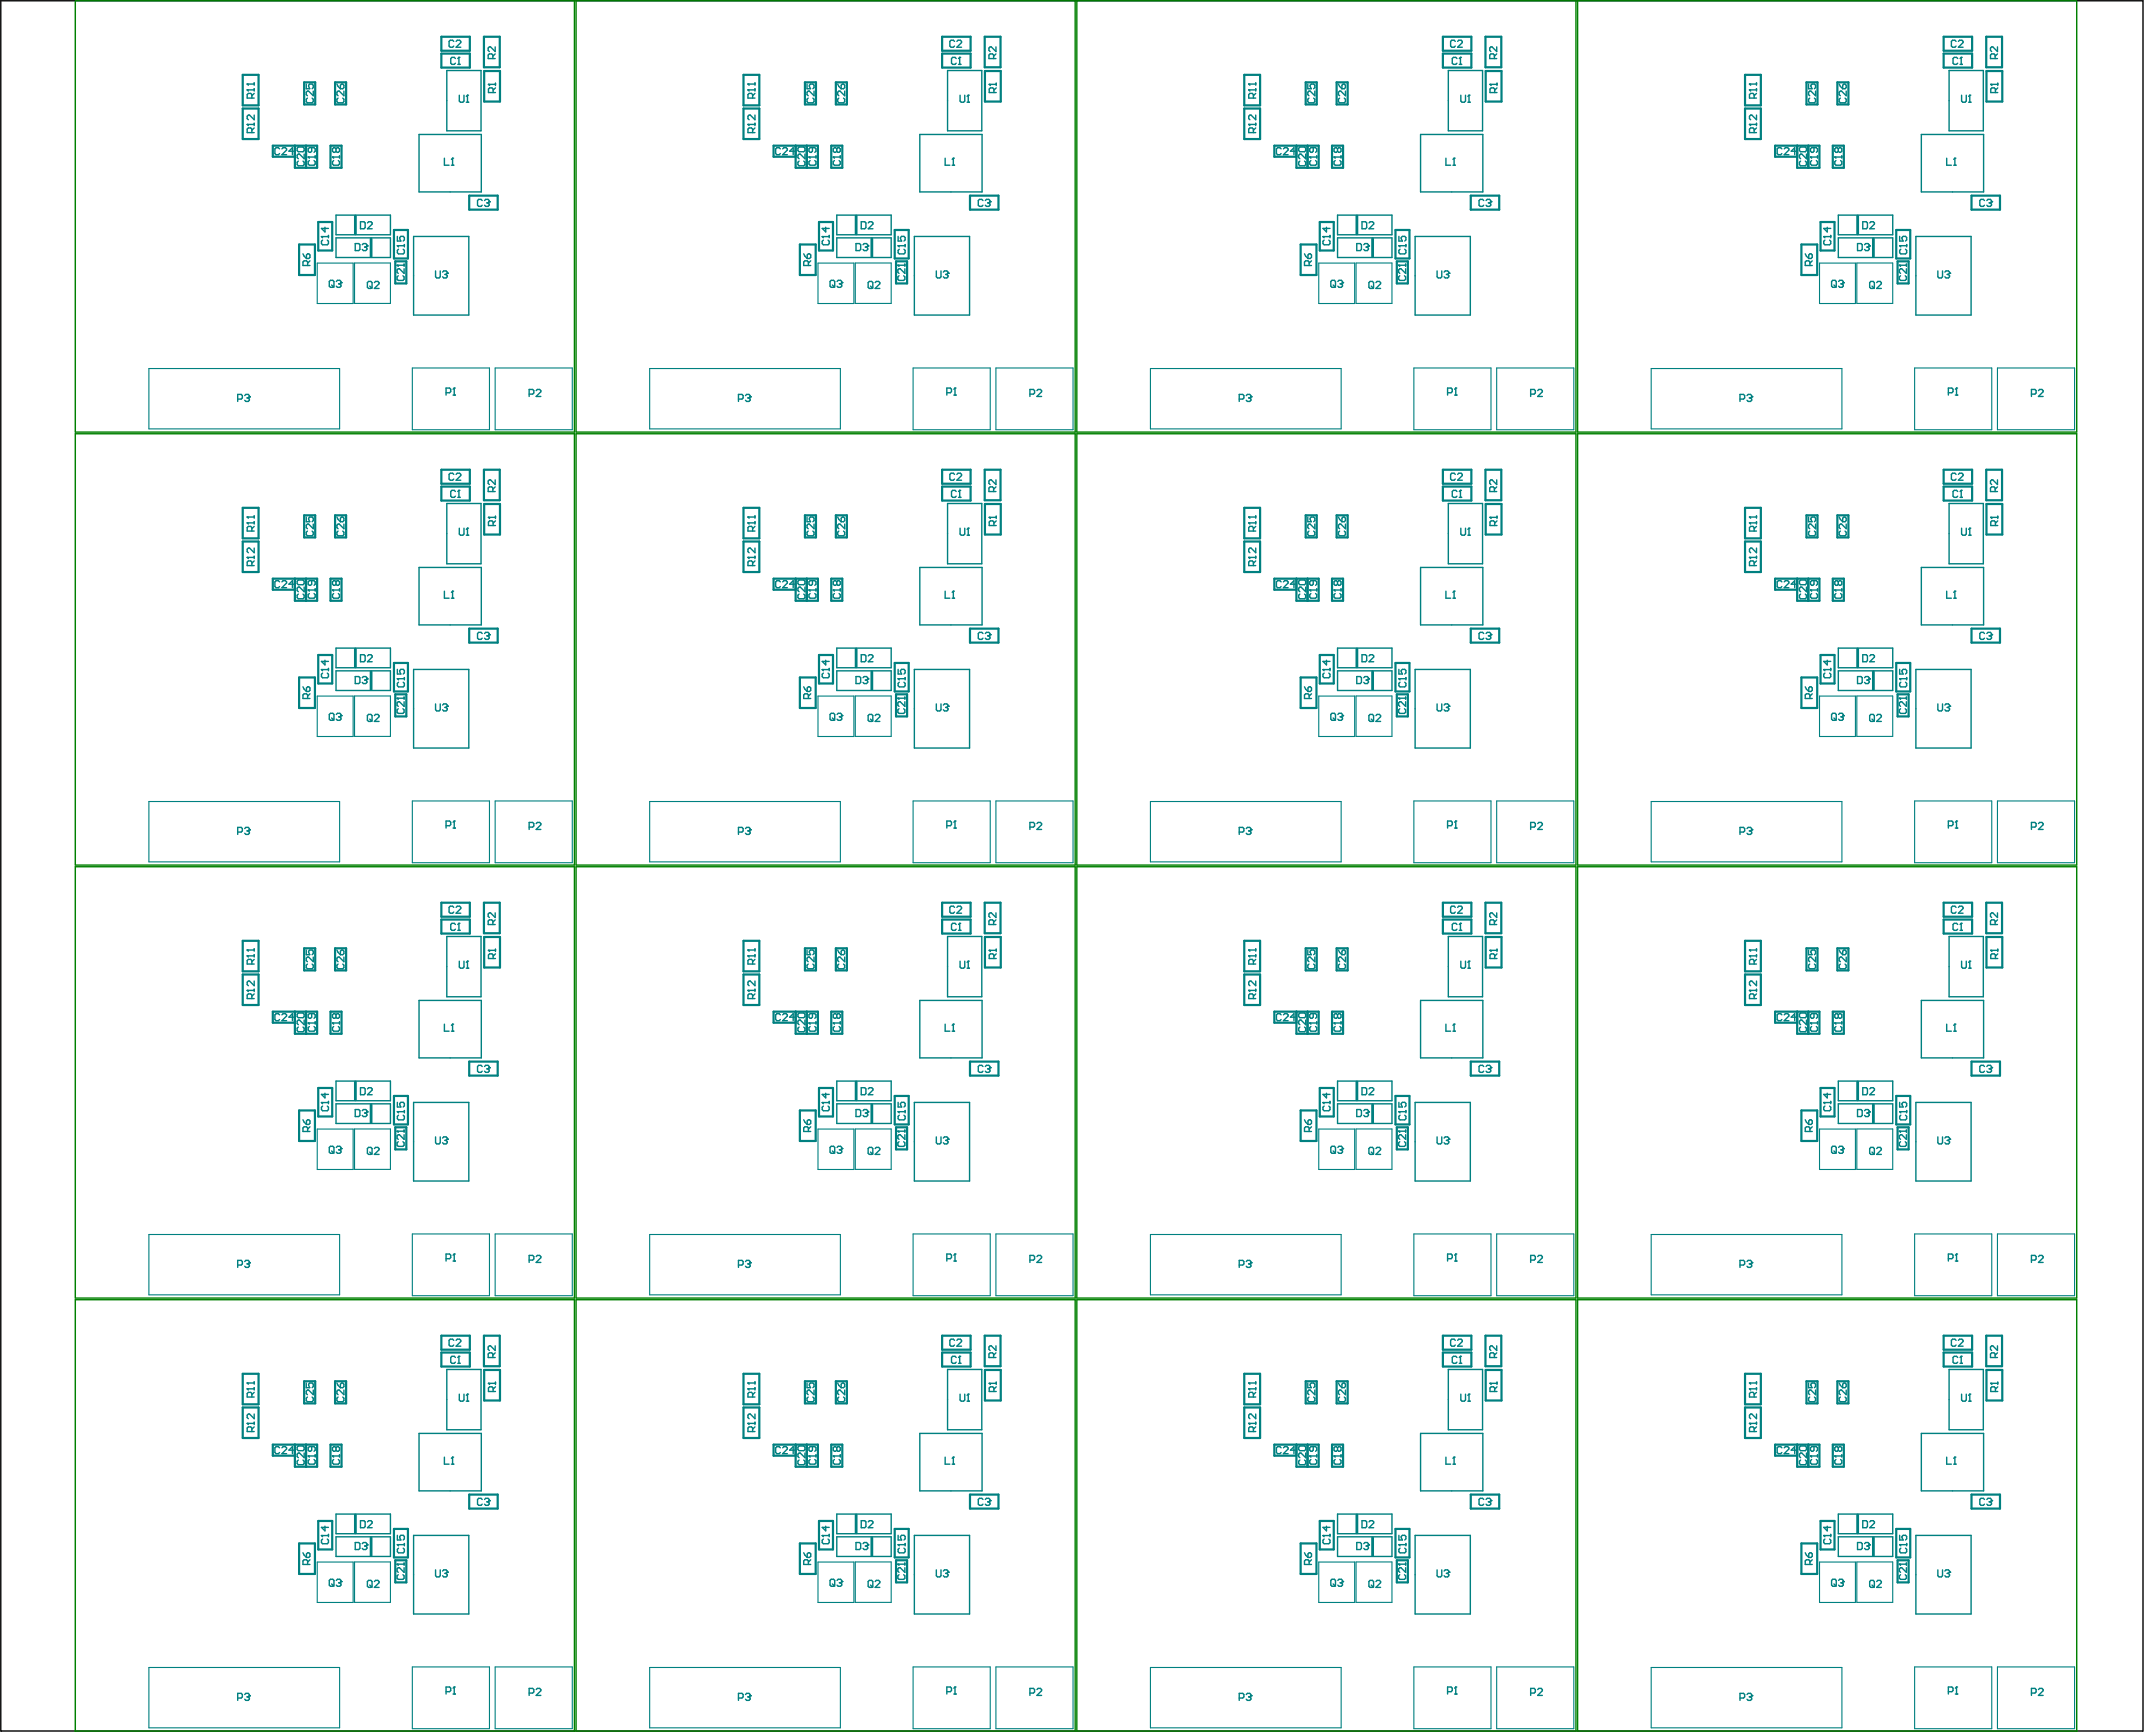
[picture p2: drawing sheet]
<svg xmlns="http://www.w3.org/2000/svg" width="647mm" height="522mm" viewBox="0 0 647 522" stroke-linecap="round" stroke-linejoin="round" font-family="sans-serif">
<path d="M.2 .2h645.2v521.1h-645.2z" fill="none" stroke="#000" stroke-width=".42"/>
<g fill="none" stroke="#008000" stroke-width=".42">
<path d="M22.7 .2h150.3v129.9h-150.3zM173.5 .2h150.3v129.9h-150.3zM324.3 .2h150.4v129.9h-150.4zM475.1 .2h150.4v129.9h-150.4zM22.7 130.6h150.3v129.9h-150.3zM173.5 130.6h150.3v129.9h-150.3zM324.3 130.6h150.4v129.9h-150.4zM475.1 130.6h150.4v129.9h-150.4zM22.7 261h150.3v129.9h-150.3zM173.5 261h150.3v129.9h-150.3zM324.3 261h150.4v129.9h-150.4zM475.1 261h150.4v129.9h-150.4z"/>
<path d="M22.7 391.4h150.3v129.9h-150.3zM173.5 391.4h150.3v129.9h-150.3zM324.3 391.4h150.4v129.9h-150.4zM475.1 391.4h150.4v129.9h-150.4z"/>
</g>
<g fill="none" stroke="#008080" stroke-width=".42">
<path d="M134.6 21.2h10.3v18.2h-10.3zM285.4 21.2h10.3v18.2h-10.3zM436.2 21.2h10.3v18.2h-10.3zM587 21.2h10.3v18.2h-10.3zM126.2 40.5h18.8v17.3h-18.8zM277 40.5h18.8v17.3h-18.8zM427.9 40.5h18.7v17.3h-18.7zM578.7 40.5h18.7v17.3h-18.7zM101.2 64.8h16.4v5.9h-16.4zM101.2 71.6h16.4v5.9h-16.4zM124.6 71.2h16.6v23.7h-16.6zM252 64.8h16.4v5.9h-16.4z"/>
<path d="M252 71.6h16.4v5.9h-16.4zM275.4 71.2h16.6v23.7h-16.6zM402.8 64.8h16.4v5.9h-16.4zM402.8 71.6h16.4v5.9h-16.4zM426.2 71.2h16.6v23.7h-16.6zM553.7 64.8h16.4v5.9h-16.4zM553.7 71.6h16.4v5.9h-16.4zM577 71.2h16.7v23.7h-16.7zM134.6 151.6h10.3v18.2h-10.3zM285.4 151.6h10.3v18.2h-10.3zM436.2 151.6h10.3v18.2h-10.3zM587 151.6h10.3v18.2h-10.3z"/>
<path d="M126.2 170.9h18.8v17.3h-18.8zM277 170.9h18.8v17.3h-18.8zM427.9 170.9h18.7v17.3h-18.7zM578.7 170.9h18.7v17.3h-18.7zM101.2 195.2h16.4v5.9h-16.4zM252 195.2h16.4v5.9h-16.4zM402.8 195.2h16.4v5.9h-16.4zM553.7 195.2h16.4v5.9h-16.4zM101.2 202h16.4v5.9h-16.4zM124.6 201.6h16.6v23.7h-16.6zM252 202h16.4v5.9h-16.4zM275.4 201.6h16.6v23.7h-16.6z"/>
<path d="M402.8 202h16.4v5.9h-16.4zM426.2 201.6h16.6v23.7h-16.6zM553.7 202h16.4v5.9h-16.4zM577 201.6h16.7v23.7h-16.7zM134.6 282h10.3v18.2h-10.3zM285.4 282h10.3v18.2h-10.3zM436.2 282h10.3v18.2h-10.3zM587 282h10.3v18.2h-10.3zM126.2 301.3h18.8v17.3h-18.8zM277 301.3h18.8v17.3h-18.8zM427.9 301.3h18.7v17.3h-18.7zM578.7 301.3h18.7v17.3h-18.7z"/>
<path d="M101.2 325.6h16.4v5.9h-16.4zM101.2 332.4h16.4v5.9h-16.4zM124.6 332h16.6v23.6h-16.6zM252 325.6h16.4v5.9h-16.4zM252 332.4h16.4v5.9h-16.4zM275.4 332h16.6v23.6h-16.6zM402.8 325.6h16.4v5.9h-16.4zM402.8 332.4h16.4v5.9h-16.4zM426.2 332h16.6v23.6h-16.6zM553.7 325.6h16.4v5.9h-16.4zM553.7 332.4h16.4v5.9h-16.4zM577 332h16.7v23.6h-16.7z"/>
<path d="M134.6 412.4h10.3v18.1h-10.3zM285.4 412.4h10.3v18.1h-10.3zM436.2 412.4h10.3v18.1h-10.3zM587 412.4h10.3v18.1h-10.3zM126.2 431.6h18.8v17.4h-18.8zM277 431.6h18.8v17.4h-18.8zM427.9 431.6h18.7v17.4h-18.7zM578.7 431.6h18.7v17.4h-18.7zM101.2 455.9h16.4v6h-16.4zM252 455.9h16.4v6h-16.4zM402.8 455.9h16.4v6h-16.4zM553.7 455.9h16.4v6h-16.4z"/>
<path d="M101.2 462.8h16.4v5.9h-16.4zM124.6 462.4h16.6v23.6h-16.6zM252 462.8h16.4v5.9h-16.4zM275.4 462.4h16.6v23.6h-16.6zM402.8 462.8h16.4v5.9h-16.4zM426.2 462.4h16.6v23.6h-16.6zM553.7 462.8h16.4v5.9h-16.4zM577 462.4h16.7v23.6h-16.7zM583.7 472.7v1.8l.3 .4h.7l.4-.4v-1.8M585.8 473.1l.3-.4h.7l.4 .4v.3"/>
</g>
<g fill="none" stroke="#008080" stroke-width=".84">
<path d="M107 65v5.4M111.8 71.9v5.4M257.9 65v5.4M262.6 71.9v5.4M408.7 65v5.4M413.4 71.9v5.4M559.5 65v5.4M564.2 71.9v5.4M107 195.4v5.4M257.9 195.4v5.4M408.7 195.4v5.4M559.5 195.4v5.4"/>
<path d="M111.8 202.3v5.4M262.6 202.3v5.4M413.4 202.3v5.4M564.2 202.3v5.4M107 325.8v5.4M111.8 332.7v5.4M257.9 325.8v5.4M262.6 332.7v5.4M408.7 325.8v5.4M413.4 332.7v5.4M559.5 325.8v5.4M564.2 332.7v5.4"/>
<path d="M107 456.2v5.4M257.9 456.2v5.4M408.7 456.2v5.4M559.5 456.2v5.4M111.8 463v5.4M262.6 463v5.4M413.4 463v5.4M564.2 463v5.4"/>
</g>
<g fill="none" stroke="#008080" stroke-width=".66">
<path d="M132.9 11.1h8.6v4.2h-8.6zM132.9 16.1h8.6v4.3h-8.6zM145.8 11.1h4.7v9.2h-4.7zM283.8 11.1h8.5v4.2h-8.5zM283.8 16.1h8.5v4.3h-8.5zM296.6 11.1h4.7v9.2h-4.7zM434.6 11.1h8.5v4.2h-8.5zM434.6 16.1h8.5v4.3h-8.5zM447.4 11.1h4.8v9.2h-4.8zM585.4 11.1h8.6v4.2h-8.6zM585.4 16.1h8.6v4.3h-8.6zM598.2 11.1h4.8v9.2h-4.8z"/>
<path d="M73.1 22.5h4.8v9.2h-4.8zM73.1 32.7h4.8v9.2h-4.8zM91.6 24.8h3.3v6.7h-3.3zM100.9 24.8h3.3v6.7h-3.3zM145.8 21.4h4.8v9.2h-4.8zM223.9 22.5h4.8v9.2h-4.8zM223.9 32.7h4.8v9.2h-4.8zM242.4 24.8h3.4v6.7h-3.4zM251.7 24.8h3.4v6.7h-3.4zM296.6 21.4h4.8v9.2h-4.8zM374.8 22.5h4.7v9.2h-4.7zM374.8 32.7h4.7v9.2h-4.7z"/>
<path d="M393.3 24.8h3.3v6.7h-3.3zM402.6 24.8h3.3v6.7h-3.3zM447.5 21.4h4.7v9.2h-4.7zM525.6 22.5h4.7v9.2h-4.7zM525.6 32.7h4.7v9.2h-4.7zM544.1 24.8h3.3v6.7h-3.3zM553.4 24.8h3.3v6.7h-3.3zM598.3 21.4h4.8v9.2h-4.8zM88.8 43.9v6.6h6.7v-6.6h-13.3v3.3h6.6M92.1 43.9v6.6M99.5 43.9h3.4v6.6h-3.4zM141.3 58.9h8.6v4.2h-8.6z"/>
<path d="M239.6 43.9v6.6h6.7v-6.6h-13.3v3.3h6.6M243 43.9v6.6M250.4 43.9h3.3v6.6h-3.3zM292.1 58.9h8.6v4.2h-8.6zM390.5 43.9v6.6h6.7v-6.6h-13.4v3.3h6.7M393.8 43.9v6.6M401.2 43.9h3.3v6.6h-3.3zM443 58.9h8.5v4.2h-8.5zM541.3 43.9v6.6h6.7v-6.6h-13.4v3.3h6.7M544.6 43.9v6.6M544.7 43.9v6.6M552 43.9h3.3v6.6h-3.3z"/>
<path d="M593.8 58.9h8.6v4.2h-8.6zM90.1 73.6h4.8v9.2h-4.8zM95.8 66.9h4.3v8.5h-4.3zM118.7 69.3h4.2v8.5h-4.2zM119.1 78.7h3.3v6.7h-3.3zM240.9 73.6h4.8v9.2h-4.8zM246.7 66.9h4.2v8.5h-4.2zM269.5 69.3h4.2v8.5h-4.2zM269.9 78.7h3.3v6.7h-3.3zM391.7 73.6h4.8v9.2h-4.8zM397.5 66.9h4.2v8.5h-4.2zM420.3 69.3h4.2v8.5h-4.2z"/>
<path d="M420.7 78.7h3.3v6.7h-3.3zM542.6 73.6h4.7v9.2h-4.7zM548.3 66.9h4.2v8.5h-4.2zM571.1 69.3h4.2v8.5h-4.2zM571.5 78.7h3.3v6.7h-3.3zM73.1 152.9h4.8v9.2h-4.8zM91.6 155.2h3.3v6.6h-3.3zM100.9 155.2h3.3v6.6h-3.3zM132.9 141.5h8.6v4.2h-8.6zM132.9 146.5h8.6v4.2h-8.6zM145.8 141.5h4.7v9.1h-4.7zM145.8 151.8h4.8v9.2h-4.8z"/>
<path d="M223.9 152.9h4.8v9.2h-4.8zM242.4 155.2h3.4v6.6h-3.4zM251.7 155.2h3.4v6.6h-3.4zM283.8 141.5h8.5v4.2h-8.5zM283.8 146.5h8.5v4.2h-8.5zM296.6 141.5h4.7v9.1h-4.7zM296.6 151.8h4.8v9.2h-4.8zM374.8 152.9h4.7v9.2h-4.7zM393.3 155.2h3.3v6.6h-3.3zM402.6 155.2h3.3v6.6h-3.3zM434.6 141.5h8.5v4.2h-8.5zM434.6 146.5h8.5v4.2h-8.5z"/>
<path d="M447.4 141.5h4.8v9.1h-4.8zM447.5 151.8h4.7v9.2h-4.7zM525.6 152.9h4.7v9.2h-4.7zM544.1 155.2h3.3v6.6h-3.3zM553.4 155.2h3.3v6.6h-3.3zM585.4 141.5h8.6v4.2h-8.6zM585.4 146.5h8.6v4.2h-8.6zM598.2 141.5h4.8v9.1h-4.8zM598.3 151.8h4.8v9.2h-4.8zM73.1 163.1h4.8v9.2h-4.8zM88.8 174.3v6.6h6.7v-6.6h-13.3v3.3h6.6M92.1 174.3v6.6"/>
<path d="M99.5 174.3h3.4v6.6h-3.4zM223.9 163.1h4.8v9.2h-4.8zM239.6 174.3v6.6h6.7v-6.6h-13.3v3.3h6.6M243 174.3v6.6M250.4 174.3h3.3v6.6h-3.3zM374.8 163.1h4.7v9.2h-4.7zM390.5 174.3v6.6h6.7v-6.6h-13.4v3.3h6.7M393.8 174.3v6.6M401.2 174.3h3.3v6.6h-3.3zM525.6 163.1h4.7v9.2h-4.7zM541.3 174.3v6.6h6.7v-6.6h-13.4v3.3h6.7M544.6 174.3v6.6"/>
<path d="M544.7 174.3v6.6M552 174.3h3.3v6.6h-3.3zM95.8 197.2h4.3v8.6h-4.3zM118.7 199.6h4.2v8.6h-4.2zM141.3 189.3h8.6v4.2h-8.6zM246.7 197.2h4.2v8.6h-4.2zM269.5 199.6h4.2v8.6h-4.2zM292.1 189.3h8.6v4.2h-8.6zM397.5 197.2h4.2v8.6h-4.2zM420.3 199.6h4.2v8.6h-4.2zM443 189.3h8.5v4.2h-8.5zM548.3 197.2h4.2v8.6h-4.2z"/>
<path d="M571.1 199.6h4.2v8.6h-4.2zM593.8 189.3h8.6v4.2h-8.6zM90.1 204h4.8v9.2h-4.8zM119.1 209.1h3.3v6.6h-3.3zM240.9 204h4.8v9.2h-4.8zM269.9 209.1h3.3v6.6h-3.3zM391.7 204h4.8v9.2h-4.8zM420.7 209.1h3.3v6.6h-3.3zM542.6 204h4.7v9.2h-4.7zM571.5 209.1h3.3v6.6h-3.3zM132.9 271.8h8.6v4.3h-8.6zM132.9 276.9h8.6v4.2h-8.6z"/>
<path d="M145.8 271.8h4.7v9.2h-4.7zM283.8 271.8h8.5v4.3h-8.5zM283.8 276.9h8.5v4.2h-8.5zM296.6 271.8h4.7v9.2h-4.7zM434.6 271.8h8.5v4.3h-8.5zM434.6 276.9h8.5v4.2h-8.5zM447.4 271.8h4.8v9.2h-4.8zM585.4 271.8h8.6v4.3h-8.6zM585.4 276.9h8.6v4.2h-8.6zM598.2 271.8h4.8v9.2h-4.8zM73.1 283.3h4.8v9.2h-4.8zM73.1 293.5h4.8v9.1h-4.8z"/>
<path d="M91.6 285.6h3.3v6.6h-3.3zM100.9 285.6h3.3v6.6h-3.3zM145.8 282.2h4.8v9.1h-4.8zM223.9 283.3h4.8v9.2h-4.8zM223.9 293.5h4.8v9.1h-4.8zM242.4 285.6h3.4v6.6h-3.4zM251.7 285.6h3.4v6.6h-3.4zM296.6 282.2h4.8v9.1h-4.8zM374.8 283.3h4.7v9.2h-4.7zM374.8 293.5h4.7v9.1h-4.7zM393.3 285.6h3.3v6.6h-3.3zM402.6 285.6h3.3v6.6h-3.3z"/>
<path d="M447.5 282.2h4.7v9.1h-4.7zM525.6 283.3h4.7v9.2h-4.7zM525.6 293.5h4.7v9.1h-4.7zM544.1 285.6h3.3v6.6h-3.3zM553.4 285.6h3.3v6.6h-3.3zM598.3 282.2h4.8v9.1h-4.8zM88.8 304.6v6.7h6.7v-6.7h-13.3v3.4h6.6M92.1 304.6v6.7M99.5 304.6h3.4v6.7h-3.4zM141.3 319.7h8.6v4.2h-8.6zM239.6 304.6v6.7h6.7v-6.7h-13.3v3.4h6.6M243 304.6v6.7"/>
<path d="M250.4 304.6h3.3v6.7h-3.3zM292.1 319.7h8.6v4.2h-8.6zM390.5 304.6v6.7h6.7v-6.7h-13.4v3.4h6.7M393.8 304.6v6.7M401.2 304.6h3.3v6.7h-3.3zM443 319.7h8.5v4.2h-8.5zM541.3 304.6v6.7h6.7v-6.7h-13.4v3.4h6.7M544.6 304.6v6.7M544.7 304.6v6.7M552 304.6h3.3v6.7h-3.3zM593.8 319.7h8.6v4.2h-8.6zM90.1 334.4h4.8v9.2h-4.8z"/>
<path d="M95.8 327.6h4.3v8.6h-4.3zM118.7 330h4.2v8.6h-4.2zM119.1 339.5h3.3v6.6h-3.3zM240.9 334.4h4.8v9.2h-4.8zM246.7 327.6h4.2v8.6h-4.2zM269.5 330h4.2v8.6h-4.2zM269.9 339.5h3.3v6.6h-3.3zM391.7 334.4h4.8v9.2h-4.8zM397.5 327.6h4.2v8.6h-4.2zM420.3 330h4.2v8.6h-4.2zM420.7 339.5h3.3v6.6h-3.3zM542.6 334.4h4.7v9.2h-4.7z"/>
<path d="M548.3 327.6h4.2v8.6h-4.2zM571.1 330h4.2v8.6h-4.2zM571.5 339.5h3.3v6.6h-3.3zM73.1 413.7h4.8v9.2h-4.8zM91.6 415.9h3.3v6.7h-3.3zM100.9 415.9h3.3v6.7h-3.3zM132.9 402.2h8.6v4.2h-8.6zM132.9 407.3h8.6v4.2h-8.6zM145.8 402.2h4.7v9.2h-4.7zM145.8 412.5h4.8v9.2h-4.8zM223.9 413.7h4.8v9.2h-4.8zM242.4 415.9h3.4v6.7h-3.4z"/>
<path d="M251.7 415.9h3.4v6.7h-3.4zM283.8 402.2h8.5v4.2h-8.5zM283.8 407.3h8.5v4.2h-8.5zM296.6 402.2h4.7v9.2h-4.7zM296.6 412.5h4.8v9.2h-4.8zM374.8 413.7h4.7v9.2h-4.7zM393.3 415.9h3.3v6.7h-3.3zM402.6 415.9h3.3v6.7h-3.3zM434.6 402.2h8.5v4.2h-8.5zM434.6 407.3h8.5v4.2h-8.5zM447.4 402.2h4.8v9.2h-4.8zM447.5 412.5h4.7v9.2h-4.7z"/>
<path d="M525.6 413.7h4.7v9.2h-4.7zM544.1 415.9h3.3v6.7h-3.3zM553.4 415.9h3.3v6.7h-3.3zM585.4 402.2h8.6v4.2h-8.6zM585.4 407.3h8.6v4.2h-8.6zM598.2 402.2h4.8v9.2h-4.8zM598.3 412.5h4.8v9.2h-4.8zM73.1 423.8h4.8v9.2h-4.8zM88.8 435v6.7h6.7v-6.7h-13.3v3.4h6.6M92.1 435v6.7M99.5 435h3.4v6.7h-3.4zM223.9 423.8h4.8v9.2h-4.8z"/>
<path d="M239.6 435v6.7h6.7v-6.7h-13.3v3.4h6.6M243 435v6.7M250.4 435h3.3v6.7h-3.3zM374.8 423.8h4.7v9.2h-4.7zM390.5 435v6.7h6.7v-6.7h-13.4v3.4h6.7M393.8 435v6.7M401.2 435h3.3v6.7h-3.3zM525.6 423.8h4.7v9.2h-4.7zM541.3 435v6.7h6.7v-6.7h-13.4v3.4h6.7M544.6 435v6.7M544.7 435v6.7M552 435h3.3v6.7h-3.3z"/>
<path d="M95.8 458h4.3v8.6h-4.3zM141.3 450.1h8.6v4.2h-8.6zM246.7 458h4.2v8.6h-4.2zM292.1 450.1h8.6v4.2h-8.6zM397.5 458h4.2v8.6h-4.2zM443 450.1h8.5v4.2h-8.5zM548.3 458h4.2v8.6h-4.2zM593.8 450.1h8.6v4.2h-8.6zM90.1 464.8h4.8v9.2h-4.8zM118.7 460.4h4.2v8.6h-4.2zM119.1 469.9h3.3v6.6h-3.3zM240.9 464.8h4.8v9.2h-4.8z"/>
<path d="M269.5 460.4h4.2v8.6h-4.2zM269.9 469.9h3.3v6.6h-3.3zM391.7 464.8h4.8v9.2h-4.8zM420.3 460.4h4.2v8.6h-4.2zM420.7 469.9h3.3v6.6h-3.3zM542.6 464.8h4.7v9.2h-4.7zM571.1 460.4h4.2v8.6h-4.2zM571.5 469.9h3.3v6.6h-3.3z"/>
</g>
<g fill="none" stroke="#008080" stroke-width=".33">
<path d="M95.5 79.2h10.9v12.2h-10.9zM106.8 79.2h10.8v12.2h-10.8zM246.4 79.2h10.8v12.2h-10.8zM257.6 79.2h10.8v12.2h-10.8zM397.2 79.2h10.8v12.2h-10.8zM408.4 79.2h10.8v12.2h-10.8zM548 79.2h10.8v12.2h-10.8zM559.2 79.2h10.9v12.2h-10.9zM44.8 111h57.5v18.2h-57.5zM124.2 110.8h23.2v18.6h-23.2zM149.1 110.8h23.3v18.6h-23.3zM195.7 111h57.4v18.2h-57.4z"/>
<path d="M275 110.8h23.2v18.6h-23.2zM300 110.8h23.2v18.6h-23.2zM346.5 111h57.4v18.2h-57.4zM425.8 110.8h23.3v18.6h-23.3zM450.8 110.8h23.2v18.6h-23.2zM497.3 111h57.5v18.2h-57.5zM576.7 110.8h23.2v18.6h-23.2zM601.6 110.8h23.2v18.6h-23.2zM95.5 209.6h10.9v12.2h-10.9zM106.8 209.6h10.8v12.2h-10.8zM246.4 209.6h10.8v12.2h-10.8zM257.6 209.6h10.8v12.2h-10.8z"/>
<path d="M397.2 209.6h10.8v12.2h-10.8zM408.4 209.6h10.8v12.2h-10.8zM548 209.6h10.8v12.2h-10.8zM559.2 209.6h10.9v12.2h-10.9zM44.8 241.4h57.5v18.1h-57.5zM124.2 241.2h23.2v18.6h-23.2zM149.1 241.2h23.3v18.6h-23.3zM195.7 241.4h57.4v18.1h-57.4zM275 241.2h23.2v18.6h-23.2zM300 241.2h23.2v18.6h-23.2zM346.5 241.4h57.4v18.1h-57.4zM425.8 241.2h23.3v18.6h-23.3z"/>
<path d="M450.8 241.2h23.2v18.6h-23.2zM497.3 241.4h57.5v18.1h-57.5zM576.7 241.2h23.2v18.6h-23.2zM601.6 241.2h23.2v18.6h-23.2zM95.5 340h10.9v12.2h-10.9zM106.8 340h10.8v12.1h-10.8zM246.4 340h10.8v12.2h-10.8zM257.6 340h10.8v12.1h-10.8zM397.2 340h10.8v12.2h-10.8zM408.4 340h10.8v12.1h-10.8zM548 340h10.8v12.2h-10.8zM559.2 340h10.9v12.1h-10.9z"/>
<path d="M44.8 371.7h57.5v18.2h-57.5zM124.2 371.6h23.2v18.6h-23.2zM149.1 371.6h23.3v18.6h-23.3zM195.7 371.7h57.4v18.2h-57.4zM275 371.6h23.2v18.6h-23.2zM300 371.6h23.2v18.6h-23.2zM346.5 371.7h57.4v18.2h-57.4zM425.8 371.6h23.3v18.6h-23.3zM450.8 371.6h23.2v18.6h-23.2zM497.3 371.7h57.5v18.2h-57.5zM576.7 371.6h23.2v18.6h-23.2zM601.6 371.6h23.2v18.6h-23.2z"/>
<path d="M95.5 470.4h10.9v12.2h-10.9zM106.8 470.4h10.8v12.1h-10.8zM246.4 470.4h10.8v12.2h-10.8zM257.6 470.4h10.8v12.1h-10.8zM397.2 470.4h10.8v12.2h-10.8zM408.4 470.4h10.8v12.1h-10.8zM548 470.4h10.8v12.2h-10.8zM559.2 470.4h10.9v12.1h-10.9zM44.8 502.1h57.5v18.2h-57.5zM124.2 502h23.2v18.6h-23.2zM149.1 502h23.3v18.6h-23.3zM195.7 502.1h57.4v18.2h-57.4z"/>
<path d="M275 502h23.2v18.6h-23.2zM300 502h23.2v18.6h-23.2zM346.5 502.1h57.4v18.2h-57.4zM425.8 502h23.3v18.6h-23.3zM450.8 502h23.2v18.6h-23.2zM497.3 502.1h57.5v18.2h-57.5zM576.7 502h23.2v18.6h-23.2zM601.6 502h23.2v18.6h-23.2z"/>
</g>
<circle cx="587.2" cy="473.4" r=".21" fill="#008080"/>
<path d="M559.5 464.5h1l.4 .4v1.4l-.4 .3h-1zM561.6 464.9l.3-.4h.7l.4 .4v.3M586.5 473.8h.3M586.8 473.8l.4 .3v.4l-.4 .4h-.7l-.3-.4M587.2 473.4l-.4 .4" fill="none" stroke="#008080" stroke-width=".42"/>
<circle cx="563" cy="465.2" r=".21" fill="#008080"/>
<path d="M561 457.9h1.1l.3 .4v1.4l-.3 .3h-1.1zM563.1 458.3l.4-.4h.7l.4 .4v.3l-1.5 1.4h1.5M549.3 462.4h2.1M549.6 463.5l-.3 .3v.7l.3 .4h1.4l.4-.4v-.7l-.4-.3M551.4 462.1v.7M562.3 465.6h.3M562.6 465.6l.4 .3v.4l-.4 .3h-.7l-.3-.3M563 465.2l-.4 .4" fill="none" stroke="#008080" stroke-width=".42"/>
<circle cx="549.3" cy="462.4" r=".21" fill="#008080"/>
<path d="M550.3 459.6v1.4l-1-1.1h2.1M543.7 467.6l1.1 1.4M545.1 471.1v-1l-.3-.4h-.7l-.4 .4v1h2.1M545.1 467.6h.4l.3 .3v.7l-.3 .4h-.7v-1.1zM545.8 469.7l-.7 .7M549.3 462.4l.3 .4M552 475.6h.7l.3 .3v1.4l-.3 .4h-.7l-.4-.4v-1.4zM552.3 477l.7 .7M553.8 475.9l.3-.3h.7l.4 .3v.4M563.5 475.9h.7l.3 .4v1.4l-.3 .3h-.7l-.4-.3v-1.4zM563.8 477.3l.7 .7M565.2 476.3l.4-.4h.7l.3 .4v.3l-1.4 1.4h1.4" fill="none" stroke="#008080" stroke-width=".42"/>
<circle cx="555.2" cy="476.3" r=".21" fill="#008080"/>
<path d="M554.5 476.6h.3M554.8 476.6l.4 .4v.3l-.4 .4h-.7l-.3-.4M555.2 476.3l-.4 .3M572.1 471h2.1M572.4 474.2l-.3 .3v.7l.3 .4h1.4l.4-.4v-.7l-.4-.3M574.2 472.1v1.4l-1.4-1.4h-.4l-.3 .3v.7l.3 .4M574.2 470.7v.7" fill="none" stroke="#008080" stroke-width=".42"/>
<circle cx="572.1" cy="471" r=".21" fill="#008080"/>
<path d="M572.1 471l.3 .4M572.1 465.1h2.2M572.5 466.2l-.4 .4v.7l.4 .3h1.4l.4-.3v-.7l-.4-.4M574.3 464.8v.7" fill="none" stroke="#008080" stroke-width=".42"/>
<circle cx="572.1" cy="465.1" r=".21" fill="#008080"/>
<g fill="none" stroke="#008080" stroke-width=".42">
<path d="M544.7 416.5v1.4h1.1l-.4-.7v-.4l.4-.3h.7l.3 .3v.7l-.3 .4M546.8 418.6v1.4l-1.4-1.4h-.3l-.4 .3v.7l.4 .4M553.9 416.5l1.1 1.4M555.3 416.5h.4l.3 .3v.7l-.3 .4h-.7v-1.1zM556 418.6v1.4l-1.4-1.4h-.3l-.4 .3v.7l.4 .4M589.1 403.6l-.3-.3h-.7l-.4 .3v1.4l.4 .4h.7l.3-.4M589.8 403.6l.4-.3h.7l.3 .3v.4l-1.4 1.4h1.4M545.1 420.7l-.4 .3v.8l.4 .3h1.4l.3-.3v-.8l-.3-.3M552.6 438.4h2.1M553 439.5l-.4 .4v.7l.4 .3h1.4l.3-.3v-.7l-.3-.4M554.3 420.7l-.4 .3v.8l.4 .3h1.4l.3-.3v-.8l-.3-.3M554.7 438.1v.7"/>
<path d="M572.1 465.1l.4 .4M572.1 462.3v1.4h1.1l-.4-.7v-.3l.4-.4h.7l.4 .4v.7l-.4 .3"/>
</g>
<circle cx="552.6" cy="438.4" r=".21" fill="#008080"/>
<path d="M545.3 438.4h2.1M545.6 439.5l-.3 .4v.7l.3 .3h1.4l.4-.3v-.7l-.4-.4M547.4 438.1v.7M552.6 438.4l.4 .4M553.7 436l-.4-.4h-.3l-.4 .4v.7l.4 .3h.3l.4-.3M553.7 436l.3-.4h.4l.3 .4v.7l-.3 .3h-.4l-.3-.3M553.7 436v.7" fill="none" stroke="#008080" stroke-width=".42"/>
<circle cx="545.3" cy="438.4" r=".21" fill="#008080"/>
<path d="M536.7 436l-.4-.4h-.7l-.3 .4v1.4l.3 .3h.7l.4-.3M537.4 436l.3-.4h.7l.4 .4v.3l-1.4 1.4h1.4M540.9 436.7h-1.4l1-1.1v2.1M542.3 439.7l-.3 .3v.7l.3 .4h1.4l.4-.4v-.7l-.4-.3M542.3 435.4h1.4l.4 .4v.7l-.4 .3h-1.4l-.3-.3v-.7zM544.1 437.6v1.4l-1.4-1.4h-.4l-.3 .3v.7l.3 .4M545.3 438.4l.3 .4M546.3 435.6v1.1l-.3 .3h-.4l-.3-.3v-.7l.3-.4h1.4l.4 .4v.7l-.4 .3M586.3 438.8v2.1h1.4M588.8 438.8v2.1M588.4 440.9h.7" fill="none" stroke="#008080" stroke-width=".42"/>
<circle cx="588.8" cy="438.8" r=".21" fill="#008080"/>
<path d="M526.9 428.6h2.1M528.3 431.1v-1.1l-.3-.3h-.7l-.4 .3v1.1h2.1M529 429.7l-.7 .7M529 428.3v.7M588.8 438.8l-.4 .3" fill="none" stroke="#008080" stroke-width=".42"/>
<circle cx="526.9" cy="428.6" r=".21" fill="#008080"/>
<path d="M526.9 418.2h2.1M529 417.9v.7M529 419.3l-.7 .7M526.9 428.6l.4 .4M528.3 420.7v-1.1l-.3-.3h-.7l-.4 .3v1.1h2.1M529 425.8v1.4l-1.4-1.4h-.3l-.4 .4v.7l.4 .3" fill="none" stroke="#008080" stroke-width=".42"/>
<circle cx="526.9" cy="418.2" r=".21" fill="#008080"/>
<path d="M526.9 418.2l.4 .4M526.9 416.5h2.1M529 416.1v.7" fill="none" stroke="#008080" stroke-width=".42"/>
<circle cx="526.9" cy="416.5" r=".21" fill="#008080"/>
<path d="M526.9 416.5l.4 .3M586.8 509.4h1.1l.3-.3v-.7l-.3-.4h-1.1v2.1M588.9 510.1h.7M589.3 508v2.1" fill="none" stroke="#008080" stroke-width=".42"/>
<circle cx="589.3" cy="508" r=".21" fill="#008080"/>
<path d="M590.8 419.8v1.8l.4 .3h.7l.3-.3v-1.8M593.3 419.8v2.1M592.9 421.9h.7M589.3 508l-.4 .4M611.8 509.8h1.1l.3-.3v-.7l-.3-.4h-1.1v2.1M613.9 508.8l.4-.4h.7l.4 .4v.3l-1.5 1.4h1.5" fill="none" stroke="#008080" stroke-width=".42"/>
<circle cx="593.3" cy="419.8" r=".21" fill="#008080"/>
<path d="M593.3 419.8l-.4 .4M524.1 511.3h1l.4-.3v-.7l-.4-.4h-1v2.1M526.2 510.3l.3-.4h.7l.4 .4v.3" fill="none" stroke="#008080" stroke-width=".42"/>
<circle cx="527.6" cy="510.6" r=".21" fill="#008080"/>
<path d="M599.6 416.6h2.1M601 419v-1l-.4-.4h-.7l-.3 .4v1h2.1M601.7 417.6l-.7 .7M601.7 416.2v.7M526.9 511h.3M527.2 511l.4 .3v.4l-.4 .3h-.7l-.3-.3M527.6 510.6l-.4 .4" fill="none" stroke="#008080" stroke-width=".42"/>
<circle cx="599.6" cy="416.6" r=".21" fill="#008080"/>
<path d="M589.6 408.8l-.3-.4h-.7l-.4 .4v1.4l.4 .3h.7l.3-.3M590.3 410.5h.7M590.7 408.4v2.1M599.6 416.6l.3 .3M600.9 408.8v-1.1l-.3-.3h-.7l-.4 .3v1.1h2.1M601.6 405.3v1.4l-1.4-1.4h-.3l-.4 .3v.7l.4 .4M601.6 407.4l-.7 .7" fill="none" stroke="#008080" stroke-width=".42"/>
<circle cx="590.7" cy="408.4" r=".21" fill="#008080"/>
<path d="M590.7 408.4l-.4 .4M597.7 451.5l-.4-.3h-.7l-.3 .3v1.5l.3 .3h.7l.4-.3M598.4 451.5l.4-.3h.7l.3 .3v.4" fill="none" stroke="#008080" stroke-width=".42"/>
<circle cx="599.8" cy="451.9" r=".21" fill="#008080"/>
<path d="M599.1 452.2h.4M599.5 452.2l.3 .4v.4l-.3 .3h-.7l-.4-.3M599.8 451.9l-.3 .3M432.8 472.7v1.8l.4 .4h.7l.3-.4v-1.8M434.9 473.1l.4-.4h.7l.3 .4v.3" fill="none" stroke="#008080" stroke-width=".42"/>
<circle cx="436.3" cy="473.4" r=".21" fill="#008080"/>
<path d="M408.6 464.5h1.1l.3 .4v1.4l-.3 .3h-1.1zM410.7 464.9l.4-.4h.7l.4 .4v.3M435.6 473.8h.4M436 473.8l.3 .3v.4l-.3 .4h-.7l-.4-.4M436.3 473.4l-.3 .4" fill="none" stroke="#008080" stroke-width=".42"/>
<circle cx="412.2" cy="465.2" r=".21" fill="#008080"/>
<path d="M410.2 457.9h1.1l.3 .4v1.4l-.3 .3h-1.1zM412.3 458.3l.4-.4h.7l.3 .4v.3l-1.4 1.4h1.4M398.5 462.4h2.1M398.8 463.5l-.3 .3v.7l.3 .4h1.4l.4-.4v-.7l-.4-.3M400.6 462.1v.7M411.5 465.6h.3M411.8 465.6l.4 .3v.4l-.4 .3h-.7l-.4-.3M412.2 465.2l-.4 .4" fill="none" stroke="#008080" stroke-width=".42"/>
<circle cx="398.5" cy="462.4" r=".21" fill="#008080"/>
<path d="M399.5 459.6v1.4l-1-1.1h2.1M392.9 467.6l1 1.4M394.3 471.1v-1l-.4-.4h-.7l-.3 .4v1h2.1M394.3 467.6h.3l.4 .3v.7l-.4 .4h-.7v-1.1zM395 469.7l-.7 .7M398.5 462.4l.3 .4M401.2 475.6h.7l.3 .3v1.4l-.3 .4h-.7l-.4-.4v-1.4zM401.5 477l.7 .7M402.9 475.9l.4-.3h.7l.3 .3v.4M412.3 476.3l.3-.4h.7l.4 .4v1.4l-.4 .3h-.7l-.3-.3zM413 477.3l.7 .7M414.4 476.3l.4-.4h.7l.3 .4v.3l-1.4 1.4h1.4" fill="none" stroke="#008080" stroke-width=".42"/>
<circle cx="404.3" cy="476.3" r=".21" fill="#008080"/>
<path d="M403.6 476.6h.4M404 476.6l.3 .4v.3l-.3 .4h-.7l-.4-.4M404.3 476.3l-.3 .3M421.2 471h2.2M421.6 474.2l-.4 .3v.7l.4 .4h1.4l.4-.4v-.7l-.4-.3M423.4 472.1v1.4l-1.5-1.4h-.3l-.4 .3v.7l.4 .4M423.4 470.7v.7" fill="none" stroke="#008080" stroke-width=".42"/>
<circle cx="421.2" cy="471" r=".21" fill="#008080"/>
<path d="M421.2 471l.4 .4M421.3 465.1h2.1M421.7 466.2l-.4 .4v.7l.4 .3h1.4l.3-.3v-.7l-.3-.4M423.4 464.8v.7" fill="none" stroke="#008080" stroke-width=".42"/>
<circle cx="421.3" cy="465.1" r=".21" fill="#008080"/>
<g fill="none" stroke="#008080" stroke-width=".42">
<path d="M393.9 416.5v1.4h1l-.3-.7v-.4l.3-.3h.7l.4 .3v.7l-.4 .4M396 418.6v1.4l-1.4-1.4h-.4l-.3 .3v.7l.3 .4M403.1 416.5l1.1 1.4M404.5 416.5h.4l.3 .3v.7l-.3 .4h-.7v-1.1zM405.2 418.6v1.4l-1.4-1.4h-.3l-.4 .3v.7l.4 .4M438.3 403.6l-.3-.3h-.7l-.4 .3v1.4l.4 .4h.7l.3-.4M439 403.6l.4-.3h.7l.3 .3v.4l-1.4 1.4h1.4M394.2 420.7l-.3 .3v.8l.3 .3h1.4l.4-.3v-.8l-.4-.3M401.8 438.4h2.1M402.1 439.5l-.3 .4v.7l.3 .3h1.4l.4-.3v-.7l-.4-.4M403.5 420.7l-.4 .3v.8l.4 .3h1.4l.3-.3v-.8l-.3-.3M403.9 438.1v.7"/>
<path d="M421.3 465.1l.4 .4M421.3 462.3v1.4h1.1l-.4-.7v-.3l.4-.4h.7l.3 .4v.7l-.3 .3"/>
</g>
<circle cx="401.8" cy="438.4" r=".21" fill="#008080"/>
<path d="M394.5 438.4h2.1M394.8 439.5l-.3 .4v.7l.3 .3h1.4l.4-.3v-.7l-.4-.4M396.6 438.1v.7M401.8 438.4l.3 .4M402.8 436l-.3-.4h-.4l-.3 .4v.7l.3 .3h.4l.3-.3M402.8 436l.4-.4h.3l.4 .4v.7l-.4 .3h-.3l-.4-.3M402.8 436v.7" fill="none" stroke="#008080" stroke-width=".42"/>
<circle cx="394.5" cy="438.4" r=".21" fill="#008080"/>
<path d="M385.8 436l-.3-.4h-.7l-.4 .4v1.4l.4 .3h.7l.3-.3M386.6 436l.3-.4h.7l.4 .4v.3l-1.4 1.4h1.4M390.1 436.7h-1.4l1-1.1v2.1M391.5 439.7l-.4 .3v.7l.4 .4h1.4l.4-.4v-.7l-.4-.3M391.5 435.4h1.4l.4 .4v.7l-.4 .3h-1.4l-.4-.3v-.7zM393.3 437.6v1.4l-1.5-1.4h-.3l-.4 .3v.7l.4 .4M394.5 438.4l.3 .4M395.5 435.6v1.1l-.3 .3h-.4l-.3-.3v-.7l.3-.4h1.4l.4 .4v.7l-.4 .3M435.5 438.8v2.1h1.4M438 438.8v2.1M437.6 440.9h.7" fill="none" stroke="#008080" stroke-width=".42"/>
<circle cx="438" cy="438.8" r=".21" fill="#008080"/>
<path d="M376.1 428.6h2.1M377.5 431.1v-1.1l-.4-.3h-.7l-.3 .3v1.1h2.1M378.2 429.7l-.7 .7M378.2 428.3v.7M438 438.8l-.4 .3" fill="none" stroke="#008080" stroke-width=".42"/>
<circle cx="376.1" cy="428.6" r=".21" fill="#008080"/>
<path d="M376.1 418.2h2.1M378.2 417.9v.7M378.2 419.3l-.7 .7M376.1 428.6l.3 .4M377.5 420.7v-1.1l-.4-.3h-.7l-.3 .3v1.1h2.1M378.2 425.8v1.4l-1.4-1.4h-.4l-.3 .4v.7l.3 .3" fill="none" stroke="#008080" stroke-width=".42"/>
<circle cx="376.1" cy="418.2" r=".21" fill="#008080"/>
<path d="M376.1 418.2l.3 .4M376.1 416.5h2.1M378.2 416.1v.7" fill="none" stroke="#008080" stroke-width=".42"/>
<circle cx="376.1" cy="416.5" r=".21" fill="#008080"/>
<path d="M376.1 416.5l.3 .3M436 509.4h1l.4-.3v-.7l-.4-.4h-1v2.1M438.1 510.1h.7M438.5 508v2.1" fill="none" stroke="#008080" stroke-width=".42"/>
<circle cx="438.5" cy="508" r=".21" fill="#008080"/>
<path d="M440 419.8v1.8l.3 .3h.7l.4-.3v-1.8M442.4 419.8v2.1M442.1 421.9h.7M438.5 508l-.4 .4M461 509.8h1.1l.3-.3v-.7l-.3-.4h-1.1v2.1M463.1 508.8l.4-.4h.7l.3 .4v.3l-1.4 1.4h1.4" fill="none" stroke="#008080" stroke-width=".42"/>
<circle cx="442.4" cy="419.8" r=".21" fill="#008080"/>
<path d="M442.4 419.8l-.3 .4M373.2 511.3h1.1l.3-.3v-.7l-.3-.4h-1.1v2.1M375.3 510.3l.4-.4h.7l.4 .4v.3" fill="none" stroke="#008080" stroke-width=".42"/>
<circle cx="376.8" cy="510.6" r=".21" fill="#008080"/>
<path d="M448.8 416.6h2.1M450.2 419v-1l-.4-.4h-.7l-.3 .4v1h2.1M450.9 417.6l-.7 .7M450.9 416.2v.7M376 511h.4M376.4 511l.4 .3v.4l-.4 .3h-.7l-.4-.3M376.8 510.6l-.4 .4" fill="none" stroke="#008080" stroke-width=".42"/>
<circle cx="448.8" cy="416.6" r=".21" fill="#008080"/>
<path d="M438.8 408.8l-.3-.4h-.7l-.4 .4v1.4l.4 .3h.7l.3-.3M439.5 410.5h.7M439.9 408.4v2.1M448.8 416.6l.3 .3M450.1 408.8v-1.1l-.4-.3h-.7l-.3 .3v1.1h2.1M450.8 405.3v1.4l-1.4-1.4h-.4l-.3 .3v.7l.3 .4M450.8 407.4l-.7 .7" fill="none" stroke="#008080" stroke-width=".42"/>
<circle cx="439.9" cy="408.4" r=".21" fill="#008080"/>
<path d="M439.9 408.4l-.4 .4M446.9 451.5l-.4-.3h-.7l-.3 .3v1.5l.3 .3h.7l.4-.3M447.6 451.5l.3-.3h.7l.4 .3v.4" fill="none" stroke="#008080" stroke-width=".42"/>
<circle cx="449" cy="451.9" r=".21" fill="#008080"/>
<path d="M448.3 452.2h.3M448.6 452.2l.4 .4v.4l-.4 .3h-.7l-.3-.3M449 451.9l-.4 .3M282 472.7v1.8l.4 .4h.7l.3-.4v-1.8M284.1 473.1l.4-.4h.7l.3 .4v.3" fill="none" stroke="#008080" stroke-width=".42"/>
<circle cx="285.5" cy="473.4" r=".21" fill="#008080"/>
<path d="M257.8 464.5h1.1l.3 .4v1.4l-.3 .3h-1.1zM259.9 464.9l.4-.4h.7l.3 .4v.3M284.8 473.8h.4M285.2 473.8l.3 .3v.4l-.3 .4h-.7l-.4-.4M285.5 473.4l-.3 .4" fill="none" stroke="#008080" stroke-width=".42"/>
<circle cx="261.3" cy="465.2" r=".21" fill="#008080"/>
<path d="M259.4 457.9h1l.4 .4v1.4l-.4 .3h-1zM261.5 458.3l.4-.4h.7l.3 .4v.3l-1.4 1.4h1.4M247.6 462.4h2.1M248 463.5l-.4 .3v.7l.4 .4h1.4l.3-.4v-.7l-.3-.3M249.7 462.1v.7M260.6 465.6h.4M261 465.6l.3 .3v.4l-.3 .3h-.7l-.4-.3M261.3 465.2l-.3 .4" fill="none" stroke="#008080" stroke-width=".42"/>
<circle cx="247.6" cy="462.4" r=".21" fill="#008080"/>
<path d="M248.7 459.6v1.4l-1.1-1.1h2.1M242.1 467.6l1 1.4M243.5 471.1v-1l-.4-.4h-.7l-.3 .4v1h2.1M243.5 467.6h.3l.4 .3v.7l-.4 .4h-.7v-1.1zM244.2 469.7l-.7 .7M247.6 462.4l.4 .4M250 475.9l.3-.3h.8l.3 .3v1.4l-.3 .4h-.8l-.3-.4zM250.7 477l.7 .7M252.1 475.9l.4-.3h.7l.3 .3v.4M261.8 475.9h.7l.4 .4v1.4l-.4 .3h-.7l-.3-.3v-1.4zM262.2 477.3l.7 .7M263.6 476.3l.3-.4h.7l.4 .4v.3l-1.4 1.4h1.4" fill="none" stroke="#008080" stroke-width=".42"/>
<circle cx="253.5" cy="476.3" r=".21" fill="#008080"/>
<path d="M252.8 476.6h.4M253.2 476.6l.3 .4v.3l-.3 .4h-.7l-.4-.4M253.5 476.3l-.3 .3M270.4 471h2.1M270.8 474.2l-.4 .3v.7l.4 .4h1.4l.3-.4v-.7l-.3-.3M272.5 472.1v1.4l-1.4-1.4h-.3l-.4 .3v.7l.4 .4M272.5 470.7v.7" fill="none" stroke="#008080" stroke-width=".42"/>
<circle cx="270.4" cy="471" r=".21" fill="#008080"/>
<path d="M270.4 471l.4 .4M270.5 465.1h2.1M270.9 466.2l-.4 .4v.7l.4 .3h1.4l.3-.3v-.7l-.3-.4M272.6 464.8v.7" fill="none" stroke="#008080" stroke-width=".42"/>
<circle cx="270.5" cy="465.1" r=".21" fill="#008080"/>
<g fill="none" stroke="#008080" stroke-width=".42">
<path d="M243.1 416.5v1.4h1l-.3-.7v-.4l.3-.3h.7l.4 .3v.7l-.4 .4M245.2 418.6v1.4l-1.4-1.4h-.4l-.3 .3v.7l.3 .4M252.3 416.5l1 1.4M253.3 416.8l.4-.3h.4l.3 .3v.7l-.3 .4h-.8zM254.4 418.6v1.4l-1.4-1.4h-.4l-.3 .3v.7l.3 .4M287.5 403.6l-.4-.3h-.7l-.3 .3v1.4l.3 .4h.7l.4-.4M288.2 403.6l.3-.3h.7l.4 .3v.4l-1.4 1.4h1.4M243.4 420.7l-.3 .3v.8l.3 .3h1.4l.4-.3v-.8l-.4-.3M251 438.4h2.1M251.3 439.5l-.3 .4v.7l.3 .3h1.4l.4-.3v-.7l-.4-.4M252.6 420.7l-.3 .3v.8l.3 .3h1.5l.3-.3v-.8l-.3-.3M253.1 438.1v.7"/>
<path d="M270.5 465.1l.4 .4M270.5 462.3v1.4h1.1l-.4-.7v-.3l.4-.4h.7l.3 .4v.7l-.3 .3"/>
</g>
<circle cx="251" cy="438.4" r=".21" fill="#008080"/>
<path d="M243.6 438.4h2.2M244 439.5l-.4 .4v.7l.4 .3h1.4l.4-.3v-.7l-.4-.4M245.8 438.1v.7M251 438.4l.3 .4M252 436l-.3-.4h-.4l-.3 .4v.7l.3 .3h.4l.3-.3M252 436l.4-.4h.3l.4 .4v.7l-.4 .3h-.3l-.4-.3M252 436v.7" fill="none" stroke="#008080" stroke-width=".42"/>
<circle cx="243.6" cy="438.4" r=".21" fill="#008080"/>
<path d="M235 436l-.3-.4h-.7l-.4 .4v1.4l.4 .3h.7l.3-.3M235.7 436l.4-.4h.7l.3 .4v.3l-1.4 1.4h1.4M239.2 436.7h-1.4l1.1-1.1v2.1M240.3 435.8l.4-.4h1.4l.3 .4v.7l-.3 .3h-1.4l-.4-.3zM240.7 439.7l-.4 .3v.7l.4 .4h1.4l.3-.4v-.7l-.3-.3M242.4 437.6v1.4l-1.4-1.4h-.3l-.4 .3v.7l.4 .4M243.6 438.4l.4 .4M244.7 435.6v1.1l-.3 .3h-.4l-.4-.3v-.7l.4-.4h1.4l.4 .4v.7l-.4 .3M284.7 438.8v2.1h1.4M287.1 438.8v2.1M286.8 440.9h.7" fill="none" stroke="#008080" stroke-width=".42"/>
<circle cx="287.1" cy="438.8" r=".21" fill="#008080"/>
<path d="M225.3 428.6h2.1M226.7 431.1v-1.1l-.4-.3h-.7l-.3 .3v1.1h2.1M227.4 429.7l-.7 .7M227.4 428.3v.7M287.1 438.8l-.3 .3" fill="none" stroke="#008080" stroke-width=".42"/>
<circle cx="225.3" cy="428.6" r=".21" fill="#008080"/>
<path d="M225.3 418.2h2.1M227.4 417.9v.7M227.4 419.3l-.7 .7M225.3 428.6l.3 .4M226.7 420.7v-1.1l-.4-.3h-.7l-.3 .3v1.1h2.1M227.4 425.8v1.4l-1.4-1.4h-.4l-.3 .4v.7l.3 .3" fill="none" stroke="#008080" stroke-width=".42"/>
<circle cx="225.3" cy="418.2" r=".21" fill="#008080"/>
<path d="M225.3 418.2l.3 .4M225.3 416.5h2.1M227.4 416.1v.7" fill="none" stroke="#008080" stroke-width=".42"/>
<circle cx="225.3" cy="416.5" r=".21" fill="#008080"/>
<path d="M225.3 416.5l.3 .3M285.2 509.4h1l.4-.3v-.7l-.4-.4h-1v2.1M287.3 510.1h.7M287.6 508v2.1" fill="none" stroke="#008080" stroke-width=".42"/>
<circle cx="287.6" cy="508" r=".21" fill="#008080"/>
<path d="M289.2 419.8v1.8l.3 .3h.7l.4-.3v-1.8M291.6 419.8v2.1M291.3 421.9h.7M287.6 508l-.3 .4M310.2 509.8h1l.4-.3v-.7l-.4-.4h-1v2.1M312.3 508.8l.4-.4h.7l.3 .4v.3l-1.4 1.4h1.4" fill="none" stroke="#008080" stroke-width=".42"/>
<circle cx="291.6" cy="419.8" r=".21" fill="#008080"/>
<path d="M291.6 419.8l-.3 .4M222.4 511.3h1.1l.3-.3v-.7l-.3-.4h-1.1v2.1M224.5 510.3l.4-.4h.7l.3 .4v.3" fill="none" stroke="#008080" stroke-width=".42"/>
<circle cx="225.9" cy="510.6" r=".21" fill="#008080"/>
<path d="M297.9 416.6h2.1M299.3 419v-1l-.3-.4h-.7l-.4 .4v1h2.1M300 417.6l-.7 .7M300 416.2v.7M225.2 511h.4M225.6 511l.3 .3v.4l-.3 .3h-.7l-.4-.3M225.9 510.6l-.3 .4" fill="none" stroke="#008080" stroke-width=".42"/>
<circle cx="297.9" cy="416.6" r=".21" fill="#008080"/>
<path d="M288 408.8l-.4-.4h-.7l-.3 .4v1.4l.3 .3h.7l.4-.3M288.7 410.5h.7M289 408.4v2.1M297.9 416.6l.4 .3M299.3 408.8v-1.1l-.4-.3h-.7l-.3 .3v1.1h2.1M300 405.3v1.4l-1.4-1.4h-.4l-.3 .3v.7l.3 .4M300 407.4l-.7 .7" fill="none" stroke="#008080" stroke-width=".42"/>
<circle cx="289" cy="408.4" r=".21" fill="#008080"/>
<path d="M289 408.4l-.3 .4M296.1 451.5l-.4-.3h-.7l-.4 .3v1.5l.4 .3h.7l.4-.3M296.8 451.5l.3-.3h.7l.4 .3v.4" fill="none" stroke="#008080" stroke-width=".42"/>
<circle cx="298.2" cy="451.9" r=".21" fill="#008080"/>
<path d="M297.5 452.2h.3M297.8 452.2l.4 .4v.4l-.4 .3h-.7l-.3-.3M298.2 451.9l-.4 .3M131.2 472.7v1.8l.3 .4h.7l.4-.4v-1.8M133.3 473.1l.3-.4h.8l.3 .4v.3" fill="none" stroke="#008080" stroke-width=".42"/>
<circle cx="134.7" cy="473.4" r=".21" fill="#008080"/>
<path d="M107 464.5h1l.4 .4v1.4l-.4 .3h-1zM109.1 464.9l.4-.4h.7l.3 .4v.3M134 473.8h.4M134.4 473.8l.3 .3v.4l-.3 .4h-.8l-.3-.4M134.7 473.4l-.3 .4" fill="none" stroke="#008080" stroke-width=".42"/>
<circle cx="110.5" cy="465.2" r=".21" fill="#008080"/>
<path d="M108.6 457.9h1l.4 .4v1.4l-.4 .3h-1zM110.7 458.3l.3-.4h.7l.4 .4v.3l-1.4 1.4h1.4M96.8 462.4h2.1M97.2 463.5l-.4 .3v.7l.4 .4h1.4l.3-.4v-.7l-.3-.3M98.9 462.1v.7M109.8 465.6h.4M110.2 465.6l.3 .3v.4l-.3 .3h-.7l-.4-.3M110.5 465.2l-.3 .4" fill="none" stroke="#008080" stroke-width=".42"/>
<circle cx="96.8" cy="462.4" r=".21" fill="#008080"/>
<path d="M97.9 459.6v1.4l-1.1-1.1h2.1M91.2 467.6l1.1 1.4M92.7 471.1v-1l-.4-.4h-.7l-.4 .4v1h2.2M92.7 467.6h.3l.4 .3v.7l-.4 .4h-.7v-1.1zM93.4 469.7l-.7 .7M96.8 462.4l.4 .4M99.5 475.6h.7l.4 .3v1.4l-.4 .4h-.7l-.3-.4v-1.4zM99.9 477l.7 .7M101.3 475.9l.3-.3h.7l.4 .3v.4M111 475.9h.7l.4 .4v1.4l-.4 .3h-.7l-.4-.3v-1.4zM111.4 477.3l.7 .7M112.8 476.3l.3-.4h.7l.4 .4v.3l-1.4 1.4h1.4" fill="none" stroke="#008080" stroke-width=".42"/>
<circle cx="102.7" cy="476.3" r=".21" fill="#008080"/>
<path d="M102 476.6h.3M102.3 476.6l.4 .4v.3l-.4 .4h-.7l-.3-.4M102.7 476.3l-.4 .3M119.6 471h2.1M119.9 474.2l-.3 .3v.7l.3 .4h1.5l.3-.4v-.7l-.3-.3M121.7 472.1v1.4l-1.4-1.4h-.4l-.3 .3v.7l.3 .4M121.7 470.7v.7" fill="none" stroke="#008080" stroke-width=".42"/>
<circle cx="119.6" cy="471" r=".21" fill="#008080"/>
<path d="M119.6 471l.3 .4M119.7 465.1h2.1M120 466.2l-.3 .4v.7l.3 .3h1.4l.4-.3v-.7l-.4-.4M121.8 464.8v.7" fill="none" stroke="#008080" stroke-width=".42"/>
<circle cx="119.7" cy="465.1" r=".21" fill="#008080"/>
<g fill="none" stroke="#008080" stroke-width=".42">
<path d="M92.2 416.5v1.4h1.1l-.4-.7v-.4l.4-.3h.7l.4 .3v.7l-.4 .4M94.4 418.6v1.4l-1.5-1.4h-.3l-.4 .3v.7l.4 .4M101.5 416.5l1 1.4M102.9 416.5h.3l.4 .3v.7l-.4 .4h-.7v-1.1zM103.6 418.6v1.4l-1.4-1.4h-.4l-.3 .3v.7l.3 .4M136.7 403.6l-.4-.3h-.7l-.3 .3v1.4l.3 .4h.7l.4-.4M137.4 403.6l.3-.3h.7l.4 .3v.4l-1.4 1.4h1.4M92.6 420.7l-.4 .3v.8l.4 .3h1.4l.4-.3v-.8l-.4-.3M100.1 438.4h2.2M100.5 439.5l-.4 .4v.7l.4 .3h1.4l.4-.3v-.7l-.4-.4M101.8 420.7l-.3 .3v.8l.3 .3h1.4l.4-.3v-.8l-.4-.3M102.3 438.1v.7"/>
<path d="M119.7 465.1l.3 .4M119.7 462.3v1.4h1l-.3-.7v-.3l.3-.4h.7l.4 .4v.7l-.4 .3"/>
</g>
<circle cx="100.1" cy="438.4" r=".21" fill="#008080"/>
<path d="M92.8 438.4h2.1M93.2 439.5l-.4 .4v.7l.4 .3h1.4l.3-.3v-.7l-.3-.4M94.9 438.1v.7M100.1 438.4l.4 .4M101.2 436l-.4-.4h-.3l-.4 .4v.7l.4 .3h.3l.4-.3M101.2 436l.3-.4h.4l.4 .4v.7l-.4 .3h-.4l-.3-.3M101.2 436v.7" fill="none" stroke="#008080" stroke-width=".42"/>
<circle cx="92.8" cy="438.4" r=".21" fill="#008080"/>
<path d="M84.2 436l-.3-.4h-.8l-.3 .4v1.4l.3 .3h.8l.3-.3M84.9 436l.4-.4h.7l.3 .4v.3l-1.4 1.4h1.4M88.4 436.7h-1.4l1.1-1.1v2.1M89.5 435.8l.4-.4h1.4l.3 .4v.7l-.3 .3h-1.4l-.4-.3zM89.9 439.7l-.4 .3v.7l.4 .4h1.4l.3-.4v-.7l-.3-.3M91.6 437.6v1.4l-1.4-1.4h-.3l-.4 .3v.7l.4 .4M92.8 438.4l.4 .4M93.9 435.6v1.1l-.4 .3h-.3l-.4-.3v-.7l.4-.4h1.4l.3 .4v.7l-.3 .3M133.8 438.8v2.1h1.5M136.3 438.8v2.1M136 440.9h.7" fill="none" stroke="#008080" stroke-width=".42"/>
<circle cx="136.3" cy="438.8" r=".21" fill="#008080"/>
<path d="M74.4 428.6h2.2M75.9 431.1v-1.1l-.4-.3h-.7l-.4 .3v1.1h2.2M76.6 429.7l-.7 .7M76.6 428.3v.7M136.3 438.8l-.3 .3" fill="none" stroke="#008080" stroke-width=".42"/>
<circle cx="74.4" cy="428.6" r=".21" fill="#008080"/>
<path d="M74.4 418.2h2.2M76.6 417.9v.7M76.6 419.3l-.7 .7M74.4 428.6l.4 .4M75.9 420.7v-1.1l-.4-.3h-.7l-.4 .3v1.1h2.2M76.6 425.8v1.4l-1.4-1.4h-.4l-.4 .4v.7l.4 .3" fill="none" stroke="#008080" stroke-width=".42"/>
<circle cx="74.4" cy="418.2" r=".21" fill="#008080"/>
<path d="M74.4 418.2l.4 .4M74.4 416.5h2.2M76.6 416.1v.7" fill="none" stroke="#008080" stroke-width=".42"/>
<circle cx="74.4" cy="416.5" r=".21" fill="#008080"/>
<path d="M74.4 416.5l.4 .3M134.3 509.4h1.1l.4-.3v-.7l-.4-.4h-1.1v2.1M136.5 510.1h.7M136.8 508v2.1" fill="none" stroke="#008080" stroke-width=".42"/>
<circle cx="136.8" cy="508" r=".21" fill="#008080"/>
<path d="M138.3 419.8v1.8l.4 .3h.7l.3-.3v-1.8M140.8 419.8v2.1M140.4 421.9h.8M136.8 508l-.3 .4M159.4 509.8h1l.4-.3v-.7l-.4-.4h-1v2.1M161.5 508.8l.3-.4h.7l.4 .4v.3l-1.4 1.4h1.4" fill="none" stroke="#008080" stroke-width=".42"/>
<circle cx="140.8" cy="419.8" r=".21" fill="#008080"/>
<path d="M140.8 419.8l-.4 .4M71.6 511.3h1l.4-.3v-.7l-.4-.4h-1v2.1M73.7 510.3l.4-.4h.7l.3 .4v.3" fill="none" stroke="#008080" stroke-width=".42"/>
<circle cx="75.1" cy="510.6" r=".21" fill="#008080"/>
<path d="M147.1 416.6h2.1M148.5 419v-1l-.3-.4h-.7l-.4 .4v1h2.1M149.2 417.6l-.7 .7M149.2 416.2v.7M74.4 511h.4M74.8 511l.3 .3v.4l-.3 .3h-.7l-.4-.3M75.1 510.6l-.3 .4" fill="none" stroke="#008080" stroke-width=".42"/>
<circle cx="147.1" cy="416.6" r=".21" fill="#008080"/>
<path d="M137.2 408.8l-.4-.4h-.7l-.3 .4v1.4l.3 .3h.7l.4-.3M137.9 410.5h.7M138.2 408.4v2.1M147.1 416.6l.4 .3M148.4 408.8v-1.1l-.3-.3h-.7l-.4 .3v1.1h2.1M149.1 405.3v1.4l-1.4-1.4h-.3l-.4 .3v.7l.4 .4M149.1 407.4l-.7 .7" fill="none" stroke="#008080" stroke-width=".42"/>
<circle cx="138.2" cy="408.4" r=".21" fill="#008080"/>
<path d="M138.2 408.4l-.3 .4M145.2 451.5l-.3-.3h-.7l-.4 .3v1.5l.4 .3h.7l.3-.3M145.9 451.5l.4-.3h.7l.3 .3v.4" fill="none" stroke="#008080" stroke-width=".42"/>
<circle cx="147.3" cy="451.9" r=".21" fill="#008080"/>
<path d="M583.7 342.4v1.7l.3 .4h.7l.4-.4v-1.7M585.8 342.7l.3-.3h.7l.4 .3v.4M146.6 452.2h.4M147 452.2l.3 .4v.4l-.3 .3h-.7l-.4-.3M147.3 451.9l-.3 .3" fill="none" stroke="#008080" stroke-width=".42"/>
<circle cx="587.2" cy="343.1" r=".21" fill="#008080"/>
<path d="M559.5 334.1h1l.4 .4v1.4l-.4 .3h-1zM561.6 334.5l.3-.4h.7l.4 .4v.3M586.5 343.4h.3M586.8 343.4l.4 .4v.3l-.4 .4h-.7l-.3-.4M587.2 343.1l-.4 .3" fill="none" stroke="#008080" stroke-width=".42"/>
<circle cx="563" cy="334.8" r=".21" fill="#008080"/>
<path d="M549.3 332h2.1M549.6 333.1l-.3 .3v.7l.3 .4h1.4l.4-.4v-.7l-.4-.3M551.4 331.7v.7M561 327.5h1.1l.3 .4v1.4l-.3 .4h-1.1zM562.3 335.2h.3M562.6 335.2l.4 .3v.4l-.4 .3h-.7l-.3-.3M563 334.8l-.4 .4M563.1 327.9l.4-.4h.7l.4 .4v.3l-1.5 1.5h1.5" fill="none" stroke="#008080" stroke-width=".42"/>
<circle cx="549.3" cy="332" r=".21" fill="#008080"/>
<path d="M543.7 337.2l1.1 1.4M545.1 337.2h.4l.3 .4v.7l-.3 .3h-.7v-1zM545.8 339.3l-.7 .7M549.3 332l.3 .4M550.3 329.2v1.4l-1-1h2.1M545.1 340.7v-1l-.3-.4h-.7l-.4 .4v1h2.1M552 345.2h.7l.3 .3v1.4l-.3 .4h-.7l-.4-.4v-1.4zM552.3 346.6l.7 .7M553.8 345.5l.3-.3h.7l.4 .3v.4M563.5 345.5h.7l.3 .4v1.4l-.3 .3h-.7l-.4-.3v-1.4zM563.8 346.9l.7 .7M565.2 345.9l.4-.4h.7l.3 .4v.3l-1.4 1.4h1.4" fill="none" stroke="#008080" stroke-width=".42"/>
<circle cx="555.2" cy="345.9" r=".21" fill="#008080"/>
<path d="M554.5 346.2h.3M554.8 346.2l.4 .4v.3l-.4 .4h-.7l-.3-.4M555.2 345.9l-.4 .3M572.1 340.6h2.1M572.4 343.8l-.3 .4v.7l.3 .3h1.4l.4-.3v-.7l-.4-.4M574.2 341.7v1.4l-1.4-1.4h-.4l-.3 .3v.8l.3 .3M574.2 340.3v.7" fill="none" stroke="#008080" stroke-width=".42"/>
<circle cx="572.1" cy="340.6" r=".21" fill="#008080"/>
<path d="M572.1 334.8h2.2M572.5 335.8l-.4 .4v.7l.4 .3h1.4l.4-.3v-.7l-.4-.4M574.3 334.4v.7M572.1 340.6l.3 .4" fill="none" stroke="#008080" stroke-width=".42"/>
<circle cx="572.1" cy="334.8" r=".21" fill="#008080"/>
<g fill="none" stroke="#008080" stroke-width=".42">
<path d="M589.1 273.2l-.3-.3h-.7l-.4 .3v1.4l.4 .4h.7l.3-.4M589.8 273.2l.4-.3h.7l.3 .3v.4l-1.4 1.4h1.4M544.7 286.1v1.4h1.1l-.4-.7v-.4l.4-.3h.7l.3 .3v.7l-.3 .4M545.1 290.3l-.4 .4v.7l.4 .3h1.4l.3-.3v-.7l-.3-.4M546.8 288.2v1.4l-1.4-1.4h-.3l-.4 .4v.7l.4 .3M553.9 286.1l1.1 1.4M554.3 290.3l-.4 .4v.7l.4 .3h1.4l.3-.3v-.7l-.3-.4M555.3 286.1h.4l.3 .3v.7l-.3 .4h-.7v-1.1zM556 288.2v1.4l-1.4-1.4h-.3l-.4 .4v.7l.4 .3M552.6 308.1h2.1M553 309.1l-.4 .4v.7l.4 .3h1.4l.3-.3v-.7l-.3-.4M554.7 307.7v.7"/>
<path d="M572.1 334.8l.4 .3M572.1 331.9v1.5h1.1l-.4-.7v-.4l.4-.4h.7l.4 .4v.7l-.4 .4"/>
</g>
<circle cx="552.6" cy="308.1" r=".21" fill="#008080"/>
<path d="M545.3 308.1h2.1M545.6 309.1l-.3 .4v.7l.3 .3h1.4l.4-.3v-.7l-.4-.4M547.4 307.7v.7M552.6 308.1l.4 .3M553.7 305.6l-.4-.4h-.3l-.4 .4v.7l.4 .3h.3l.4-.3M553.7 305.6l.3-.4h.4l.3 .4v.7l-.3 .3h-.4l-.3-.3M553.7 305.6v.7" fill="none" stroke="#008080" stroke-width=".42"/>
<circle cx="545.3" cy="308.1" r=".21" fill="#008080"/>
<path d="M536.7 305.6l-.4-.4h-.7l-.3 .4v1.4l.3 .4h.7l.4-.4M537.4 305.6l.3-.4h.7l.4 .4v.4l-1.4 1.4h1.4M540.9 306.3h-1.4l1-1.1v2.2M542.3 309.3l-.3 .3v.7l.3 .4h1.4l.4-.4v-.7l-.4-.3M542.3 305.1h1.4l.4 .3v.7l-.4 .4h-1.4l-.3-.4v-.7zM544.1 307.2v1.4l-1.4-1.4h-.4l-.3 .3v.7l.3 .4M545.3 308.1l.3 .3M546.3 305.2v1.1l-.3 .3h-.4l-.3-.3v-.7l.3-.4h1.4l.4 .4v.7l-.4 .3M586.3 308.4v2.1h1.4M588.4 310.5h.7M588.8 308.4v2.1" fill="none" stroke="#008080" stroke-width=".42"/>
<circle cx="588.8" cy="308.4" r=".21" fill="#008080"/>
<path d="M526.9 298.2h2.1M529 299.3l-.7 .7M529 297.9v.7M528.3 300.7v-1.1l-.3-.3h-.7l-.4 .3v1.1h2.1M588.8 308.4l-.4 .4" fill="none" stroke="#008080" stroke-width=".42"/>
<circle cx="526.9" cy="298.2" r=".21" fill="#008080"/>
<path d="M526.9 298.2l.4 .4M526.9 287.8h2.1M528.3 290.3v-1.1l-.3-.3h-.7l-.4 .3v1.1h2.1M529 287.5v.7M529 295.4v1.4l-1.4-1.4h-.3l-.4 .4v.7l.4 .3M529 288.9l-.7 .7" fill="none" stroke="#008080" stroke-width=".42"/>
<circle cx="526.9" cy="287.8" r=".21" fill="#008080"/>
<path d="M526.9 287.8l.4 .4M526.9 286.1h2.1M529 285.7v.7" fill="none" stroke="#008080" stroke-width=".42"/>
<circle cx="526.9" cy="286.1" r=".21" fill="#008080"/>
<path d="M526.9 286.1l.4 .3M586.8 379h1.1l.3-.3v-.7l-.3-.4h-1.1v2.1M588.9 379.7h.7M589.3 377.6v2.1" fill="none" stroke="#008080" stroke-width=".42"/>
<circle cx="589.3" cy="377.6" r=".21" fill="#008080"/>
<path d="M590.8 289.4v1.8l.4 .4h.7l.3-.4v-1.8M592.9 291.6h.7M593.3 289.4v2.2M589.3 377.6l-.4 .4M611.8 379.5h1.1l.3-.4v-.7l-.3-.4h-1.1v2.2M613.9 378.4l.4-.4h.7l.4 .4v.3l-1.5 1.5h1.5" fill="none" stroke="#008080" stroke-width=".42"/>
<circle cx="593.3" cy="289.4" r=".21" fill="#008080"/>
<path d="M593.3 289.4l-.4 .4M526.2 379.9l.3-.4h.7l.4 .4v.3M524.1 380.9h1l.4-.3v-.7l-.4-.4h-1v2.2" fill="none" stroke="#008080" stroke-width=".42"/>
<circle cx="527.6" cy="380.2" r=".21" fill="#008080"/>
<path d="M599.6 286.2h2.1M601 288.6v-1l-.4-.4h-.7l-.3 .4v1h2.1M601.7 287.2l-.7 .7M601.7 285.8v.7M526.9 380.6h.3M527.2 380.6l.4 .3v.4l-.4 .4h-.7l-.3-.4M527.6 380.2l-.4 .4" fill="none" stroke="#008080" stroke-width=".42"/>
<circle cx="599.6" cy="286.2" r=".21" fill="#008080"/>
<path d="M589.6 278.4l-.3-.4h-.7l-.4 .4v1.4l.4 .4h.7l.3-.4M590.7 278v2.2M600.9 278.4v-1l-.3-.4h-.7l-.4 .4v1h2.1M601.6 274.9v1.4l-1.4-1.4h-.3l-.4 .3v.7l.4 .4M601.6 277l-.7 .7M590.3 280.2h.7M599.6 286.2l.3 .3" fill="none" stroke="#008080" stroke-width=".42"/>
<circle cx="590.7" cy="278" r=".21" fill="#008080"/>
<path d="M590.7 278l-.4 .4M597.7 321.2l-.4-.4h-.7l-.3 .4v1.4l.3 .3h.7l.4-.3M598.4 321.2l.4-.4h.7l.3 .4v.3" fill="none" stroke="#008080" stroke-width=".42"/>
<circle cx="599.8" cy="321.5" r=".21" fill="#008080"/>
<path d="M599.1 321.9h.4M599.5 321.9l.3 .3v.4l-.3 .3h-.7l-.4-.3M599.8 321.5l-.3 .4M432.8 342.4v1.7l.4 .4h.7l.3-.4v-1.7M434.9 342.7l.4-.3h.7l.3 .3v.4" fill="none" stroke="#008080" stroke-width=".42"/>
<circle cx="436.3" cy="343.1" r=".21" fill="#008080"/>
<path d="M408.6 334.1h1.1l.3 .4v1.4l-.3 .3h-1.1zM410.7 334.5l.4-.4h.7l.4 .4v.3M435.6 343.4h.4M436 343.4l.3 .4v.3l-.3 .4h-.7l-.4-.4M436.3 343.1l-.3 .3" fill="none" stroke="#008080" stroke-width=".42"/>
<circle cx="412.2" cy="334.8" r=".21" fill="#008080"/>
<path d="M398.5 332h2.1M398.8 333.1l-.3 .3v.7l.3 .4h1.4l.4-.4v-.7l-.4-.3M400.6 331.7v.7M410.2 327.5h1.1l.3 .4v1.4l-.3 .4h-1.1zM411.5 335.2h.3M411.8 335.2l.4 .3v.4l-.4 .3h-.7l-.4-.3M412.2 334.8l-.4 .4M412.3 327.9l.4-.4h.7l.3 .4v.3l-1.4 1.5h1.4" fill="none" stroke="#008080" stroke-width=".42"/>
<circle cx="398.5" cy="332" r=".21" fill="#008080"/>
<path d="M392.9 337.2l1 1.4M394.3 337.2h.3l.4 .4v.7l-.4 .3h-.7v-1zM395 339.3l-.7 .7M398.5 332l.3 .4M399.5 329.2v1.4l-1-1h2.1M394.3 340.7v-1l-.4-.4h-.7l-.3 .4v1h2.1M401.2 345.2h.7l.3 .3v1.4l-.3 .4h-.7l-.4-.4v-1.4zM401.5 346.6l.7 .7M402.9 345.5l.4-.3h.7l.3 .3v.4M412.3 345.9l.3-.4h.7l.4 .4v1.4l-.4 .3h-.7l-.3-.3zM413 346.9l.7 .7M414.4 345.9l.4-.4h.7l.3 .4v.3l-1.4 1.4h1.4" fill="none" stroke="#008080" stroke-width=".42"/>
<circle cx="404.3" cy="345.9" r=".21" fill="#008080"/>
<path d="M403.6 346.2h.4M404 346.2l.3 .4v.3l-.3 .4h-.7l-.4-.4M404.3 345.9l-.3 .3M421.2 340.6h2.2M421.6 343.8l-.4 .4v.7l.4 .3h1.4l.4-.3v-.7l-.4-.4M423.4 341.7v1.4l-1.5-1.4h-.3l-.4 .3v.8l.4 .3M423.4 340.3v.7" fill="none" stroke="#008080" stroke-width=".42"/>
<circle cx="421.2" cy="340.6" r=".21" fill="#008080"/>
<path d="M421.3 334.8h2.1M421.7 335.8l-.4 .4v.7l.4 .3h1.4l.3-.3v-.7l-.3-.4M423.4 334.4v.7M421.2 340.6l.4 .4" fill="none" stroke="#008080" stroke-width=".42"/>
<circle cx="421.3" cy="334.8" r=".21" fill="#008080"/>
<g fill="none" stroke="#008080" stroke-width=".42">
<path d="M438.3 273.2l-.3-.3h-.7l-.4 .3v1.4l.4 .4h.7l.3-.4M439 273.2l.4-.3h.7l.3 .3v.4l-1.4 1.4h1.4M393.9 286.1v1.4h1l-.3-.7v-.4l.3-.3h.7l.4 .3v.7l-.4 .4M394.2 290.3l-.3 .4v.7l.3 .3h1.4l.4-.3v-.7l-.4-.4M396 288.2v1.4l-1.4-1.4h-.4l-.3 .4v.7l.3 .3M403.1 286.1l1.1 1.4M403.5 290.3l-.4 .4v.7l.4 .3h1.4l.3-.3v-.7l-.3-.4M404.5 286.1h.4l.3 .3v.7l-.3 .4h-.7v-1.1zM405.2 288.2v1.4l-1.4-1.4h-.3l-.4 .4v.7l.4 .3M401.8 308.1h2.1M402.1 309.1l-.3 .4v.7l.3 .3h1.4l.4-.3v-.7l-.4-.4M403.9 307.7v.7"/>
<path d="M421.3 334.8l.4 .3M421.3 331.9v1.5h1.1l-.4-.7v-.4l.4-.4h.7l.3 .4v.7l-.3 .4"/>
</g>
<circle cx="401.8" cy="308.1" r=".21" fill="#008080"/>
<path d="M394.5 308.1h2.1M394.8 309.1l-.3 .4v.7l.3 .3h1.4l.4-.3v-.7l-.4-.4M396.6 307.7v.7M401.8 308.1l.3 .3M402.8 305.6l-.3-.4h-.4l-.3 .4v.7l.3 .3h.4l.3-.3M402.8 305.6l.4-.4h.3l.4 .4v.7l-.4 .3h-.3l-.4-.3M402.8 305.6v.7" fill="none" stroke="#008080" stroke-width=".42"/>
<circle cx="394.5" cy="308.1" r=".21" fill="#008080"/>
<path d="M385.8 305.6l-.3-.4h-.7l-.4 .4v1.4l.4 .4h.7l.3-.4M386.6 305.6l.3-.4h.7l.4 .4v.4l-1.4 1.4h1.4M390.1 306.3h-1.4l1-1.1v2.2M391.5 309.3l-.4 .3v.7l.4 .4h1.4l.4-.4v-.7l-.4-.3M391.5 305.1h1.4l.4 .3v.7l-.4 .4h-1.4l-.4-.4v-.7zM393.3 307.2v1.4l-1.5-1.4h-.3l-.4 .3v.7l.4 .4M394.5 308.1l.3 .3M395.5 305.2v1.1l-.3 .3h-.4l-.3-.3v-.7l.3-.4h1.4l.4 .4v.7l-.4 .3M435.5 308.4v2.1h1.4M437.6 310.5h.7M438 308.4v2.1" fill="none" stroke="#008080" stroke-width=".42"/>
<circle cx="438" cy="308.4" r=".21" fill="#008080"/>
<path d="M376.1 298.2h2.1M378.2 299.3l-.7 .7M378.2 297.9v.7M377.5 300.7v-1.1l-.4-.3h-.7l-.3 .3v1.1h2.1M438 308.4l-.4 .4" fill="none" stroke="#008080" stroke-width=".42"/>
<circle cx="376.1" cy="298.2" r=".21" fill="#008080"/>
<path d="M376.1 298.2l.3 .4M376.1 287.8h2.1M377.5 290.3v-1.1l-.4-.3h-.7l-.3 .3v1.1h2.1M378.2 287.5v.7M378.2 295.4v1.4l-1.4-1.4h-.4l-.3 .4v.7l.3 .3M378.2 288.9l-.7 .7" fill="none" stroke="#008080" stroke-width=".42"/>
<circle cx="376.1" cy="287.8" r=".21" fill="#008080"/>
<path d="M376.1 287.8l.3 .4M376.1 286.1h2.1M378.2 285.7v.7" fill="none" stroke="#008080" stroke-width=".42"/>
<circle cx="376.1" cy="286.1" r=".21" fill="#008080"/>
<path d="M376.1 286.1l.3 .3M436 379h1l.4-.3v-.7l-.4-.4h-1v2.1M438.1 379.7h.7M438.5 377.6v2.1" fill="none" stroke="#008080" stroke-width=".42"/>
<circle cx="438.5" cy="377.6" r=".21" fill="#008080"/>
<path d="M440 289.4v1.8l.3 .4h.7l.4-.4v-1.8M442.1 291.6h.7M442.4 289.4v2.2M438.5 377.6l-.4 .4M461 379.5h1.1l.3-.4v-.7l-.3-.4h-1.1v2.2M463.1 378.4l.4-.4h.7l.3 .4v.3l-1.4 1.5h1.4" fill="none" stroke="#008080" stroke-width=".42"/>
<circle cx="442.4" cy="289.4" r=".21" fill="#008080"/>
<path d="M442.4 289.4l-.3 .4M375.3 379.9l.4-.4h.7l.4 .4v.3M373.2 380.9h1.1l.3-.3v-.7l-.3-.4h-1.1v2.2" fill="none" stroke="#008080" stroke-width=".42"/>
<circle cx="376.8" cy="380.2" r=".21" fill="#008080"/>
<path d="M448.8 286.2h2.1M450.2 288.6v-1l-.4-.4h-.7l-.3 .4v1h2.1M450.9 287.2l-.7 .7M450.9 285.8v.7M376 380.6h.4M376.4 380.6l.4 .3v.4l-.4 .4h-.7l-.4-.4M376.8 380.2l-.4 .4" fill="none" stroke="#008080" stroke-width=".42"/>
<circle cx="448.8" cy="286.2" r=".21" fill="#008080"/>
<path d="M438.8 278.4l-.3-.4h-.7l-.4 .4v1.4l.4 .4h.7l.3-.4M439.9 278v2.2M450.1 278.4v-1l-.4-.4h-.7l-.3 .4v1h2.1M450.8 274.9v1.4l-1.4-1.4h-.4l-.3 .3v.7l.3 .4M450.8 277l-.7 .7M439.5 280.2h.7M448.8 286.2l.3 .3" fill="none" stroke="#008080" stroke-width=".42"/>
<circle cx="439.9" cy="278" r=".21" fill="#008080"/>
<path d="M439.9 278l-.4 .4M446.9 321.2l-.4-.4h-.7l-.3 .4v1.4l.3 .3h.7l.4-.3M447.6 321.2l.3-.4h.7l.4 .4v.3" fill="none" stroke="#008080" stroke-width=".42"/>
<circle cx="449" cy="321.5" r=".21" fill="#008080"/>
<path d="M448.3 321.9h.3M448.6 321.9l.4 .3v.4l-.4 .3h-.7l-.3-.3M449 321.5l-.4 .4M282 342.4v1.7l.4 .4h.7l.3-.4v-1.7M284.1 342.7l.4-.3h.7l.3 .3v.4" fill="none" stroke="#008080" stroke-width=".42"/>
<circle cx="285.5" cy="343.1" r=".21" fill="#008080"/>
<path d="M257.8 334.1h1.1l.3 .4v1.4l-.3 .3h-1.1zM259.9 334.5l.4-.4h.7l.3 .4v.3M284.8 343.4h.4M285.2 343.4l.3 .4v.3l-.3 .4h-.7l-.4-.4M285.5 343.1l-.3 .3" fill="none" stroke="#008080" stroke-width=".42"/>
<circle cx="261.3" cy="334.8" r=".21" fill="#008080"/>
<path d="M247.6 332h2.1M248 333.1l-.4 .3v.7l.4 .4h1.4l.3-.4v-.7l-.3-.3M249.7 331.7v.7M259.4 327.5h1l.4 .4v1.4l-.4 .4h-1zM260.6 335.2h.4M261 335.2l.3 .3v.4l-.3 .3h-.7l-.4-.3M261.3 334.8l-.3 .4M261.5 327.9l.4-.4h.7l.3 .4v.3l-1.4 1.5h1.4" fill="none" stroke="#008080" stroke-width=".42"/>
<circle cx="247.6" cy="332" r=".21" fill="#008080"/>
<path d="M242.1 337.2l1 1.4M243.5 337.2h.3l.4 .4v.7l-.4 .3h-.7v-1zM244.2 339.3l-.7 .7M247.6 332l.4 .4M248.7 329.2v1.4l-1.1-1h2.1M243.5 340.7v-1l-.4-.4h-.7l-.3 .4v1h2.1M250.3 345.2h.8l.3 .3v1.4l-.3 .4h-.8l-.3-.4v-1.4zM250.7 346.6l.7 .7M252.1 345.5l.4-.3h.7l.3 .3v.4M261.8 345.5h.7l.4 .4v1.4l-.4 .3h-.7l-.3-.3v-1.4zM262.2 346.9l.7 .7M263.6 345.9l.3-.4h.7l.4 .4v.3l-1.4 1.4h1.4" fill="none" stroke="#008080" stroke-width=".42"/>
<circle cx="253.5" cy="345.9" r=".21" fill="#008080"/>
<path d="M252.8 346.2h.4M253.2 346.2l.3 .4v.3l-.3 .4h-.7l-.4-.4M253.5 345.9l-.3 .3M270.4 340.6h2.1M270.8 343.8l-.4 .4v.7l.4 .3h1.4l.3-.3v-.7l-.3-.4M272.5 341.7v1.4l-1.4-1.4h-.3l-.4 .3v.8l.4 .3M272.5 340.3v.7" fill="none" stroke="#008080" stroke-width=".42"/>
<circle cx="270.4" cy="340.6" r=".21" fill="#008080"/>
<path d="M270.5 334.8h2.1M270.9 335.8l-.4 .4v.7l.4 .3h1.4l.3-.3v-.7l-.3-.4M272.6 334.4v.7M270.4 340.6l.4 .4" fill="none" stroke="#008080" stroke-width=".42"/>
<circle cx="270.5" cy="334.8" r=".21" fill="#008080"/>
<g fill="none" stroke="#008080" stroke-width=".42">
<path d="M287.5 273.2l-.4-.3h-.7l-.3 .3v1.4l.3 .4h.7l.4-.4M288.2 273.2l.3-.3h.7l.4 .3v.4l-1.4 1.4h1.4M243.1 286.1v1.4h1l-.3-.7v-.4l.3-.3h.7l.4 .3v.7l-.4 .4M243.4 290.3l-.3 .4v.7l.3 .3h1.4l.4-.3v-.7l-.4-.4M245.2 288.2v1.4l-1.4-1.4h-.4l-.3 .4v.7l.3 .3M252.3 286.1l1 1.4M252.6 290.3l-.3 .4v.7l.3 .3h1.5l.3-.3v-.7l-.3-.4M253.3 286.4l.4-.3h.4l.3 .3v.7l-.3 .4h-.8zM254.4 288.2v1.4l-1.4-1.4h-.4l-.3 .4v.7l.3 .3M251 308.1h2.1M251.3 309.1l-.3 .4v.7l.3 .3h1.4l.4-.3v-.7l-.4-.4M253.1 307.7v.7"/>
<path d="M270.5 334.8l.4 .3M270.5 331.9v1.5h1.1l-.4-.7v-.4l.4-.4h.7l.3 .4v.7l-.3 .4"/>
</g>
<circle cx="251" cy="308.1" r=".21" fill="#008080"/>
<path d="M243.6 308.1h2.2M244 309.1l-.4 .4v.7l.4 .3h1.4l.4-.3v-.7l-.4-.4M245.8 307.7v.7M251 308.1l.3 .3M252 305.6l-.3-.4h-.4l-.3 .4v.7l.3 .3h.4l.3-.3M252 305.6l.4-.4h.3l.4 .4v.7l-.4 .3h-.3l-.4-.3M252 305.6v.7" fill="none" stroke="#008080" stroke-width=".42"/>
<circle cx="243.6" cy="308.1" r=".21" fill="#008080"/>
<path d="M235 305.6l-.3-.4h-.7l-.4 .4v1.4l.4 .4h.7l.3-.4M235.7 305.6l.4-.4h.7l.3 .4v.4l-1.4 1.4h1.4M239.2 306.3h-1.4l1.1-1.1v2.2M240.3 305.4l.4-.3h1.4l.3 .3v.7l-.3 .4h-1.4l-.4-.4zM240.7 309.3l-.4 .3v.7l.4 .4h1.4l.3-.4v-.7l-.3-.3M242.4 307.2v1.4l-1.4-1.4h-.3l-.4 .3v.7l.4 .4M243.6 308.1l.4 .3M244.7 305.2v1.1l-.3 .3h-.4l-.4-.3v-.7l.4-.4h1.4l.4 .4v.7l-.4 .3M284.7 308.4v2.1h1.4M286.8 310.5h.7M287.1 308.4v2.1" fill="none" stroke="#008080" stroke-width=".42"/>
<circle cx="287.1" cy="308.4" r=".21" fill="#008080"/>
<path d="M225.3 298.2h2.1M227.4 299.3l-.7 .7M227.4 297.9v.7M226.7 300.7v-1.1l-.4-.3h-.7l-.3 .3v1.1h2.1M287.1 308.4l-.3 .4" fill="none" stroke="#008080" stroke-width=".42"/>
<circle cx="225.3" cy="298.2" r=".21" fill="#008080"/>
<path d="M225.3 298.2l.3 .4M225.3 287.8h2.1M226.7 290.3v-1.1l-.4-.3h-.7l-.3 .3v1.1h2.1M227.4 287.5v.7M227.4 295.4v1.4l-1.4-1.4h-.4l-.3 .4v.7l.3 .3M227.4 288.9l-.7 .7" fill="none" stroke="#008080" stroke-width=".42"/>
<circle cx="225.3" cy="287.8" r=".21" fill="#008080"/>
<path d="M225.3 287.8l.3 .4M225.3 286.1h2.1M227.4 285.7v.7" fill="none" stroke="#008080" stroke-width=".42"/>
<circle cx="225.3" cy="286.1" r=".21" fill="#008080"/>
<path d="M225.3 286.1l.3 .3M285.2 379h1l.4-.3v-.7l-.4-.4h-1v2.1M287.3 379.7h.7M287.6 377.6v2.1" fill="none" stroke="#008080" stroke-width=".42"/>
<circle cx="287.6" cy="377.6" r=".21" fill="#008080"/>
<path d="M289.2 289.4v1.8l.3 .4h.7l.4-.4v-1.8M291.3 291.6h.7M291.6 289.4v2.2M287.6 377.6l-.3 .4M310.2 379.5h1l.4-.4v-.7l-.4-.4h-1v2.2M312.3 378.4l.4-.4h.7l.3 .4v.3l-1.4 1.5h1.4" fill="none" stroke="#008080" stroke-width=".42"/>
<circle cx="291.6" cy="289.4" r=".21" fill="#008080"/>
<path d="M291.6 289.4l-.3 .4M224.5 379.9l.4-.4h.7l.3 .4v.3M222.4 380.9h1.1l.3-.3v-.7l-.3-.4h-1.1v2.2" fill="none" stroke="#008080" stroke-width=".42"/>
<circle cx="225.9" cy="380.2" r=".21" fill="#008080"/>
<path d="M297.9 286.2h2.1M299.3 288.6v-1l-.3-.4h-.7l-.4 .4v1h2.1M300 287.2l-.7 .7M300 285.8v.7M225.2 380.6h.4M225.6 380.6l.3 .3v.4l-.3 .4h-.7l-.4-.4M225.9 380.2l-.3 .4" fill="none" stroke="#008080" stroke-width=".42"/>
<circle cx="297.9" cy="286.2" r=".21" fill="#008080"/>
<path d="M288 278.4l-.4-.4h-.7l-.3 .4v1.4l.3 .4h.7l.4-.4M289 278v2.2M299.3 278.4v-1l-.4-.4h-.7l-.3 .4v1h2.1M300 274.9v1.4l-1.4-1.4h-.4l-.3 .3v.7l.3 .4M300 277l-.7 .7M288.7 280.2h.7M297.9 286.2l.4 .3" fill="none" stroke="#008080" stroke-width=".42"/>
<circle cx="289" cy="278" r=".21" fill="#008080"/>
<path d="M289 278l-.3 .4M296.1 321.2l-.4-.4h-.7l-.4 .4v1.4l.4 .3h.7l.4-.3M296.8 321.2l.3-.4h.7l.4 .4v.3" fill="none" stroke="#008080" stroke-width=".42"/>
<circle cx="298.2" cy="321.5" r=".21" fill="#008080"/>
<path d="M297.5 321.9h.3M297.8 321.9l.4 .3v.4l-.4 .3h-.7l-.3-.3M298.2 321.5l-.4 .4M131.2 342.4v1.7l.3 .4h.7l.4-.4v-1.7M133.3 342.7l.3-.3h.8l.3 .3v.4" fill="none" stroke="#008080" stroke-width=".42"/>
<circle cx="134.7" cy="343.1" r=".21" fill="#008080"/>
<path d="M107 334.1h1l.4 .4v1.4l-.4 .3h-1zM109.1 334.5l.4-.4h.7l.3 .4v.3M134 343.4h.4M134.4 343.4l.3 .4v.3l-.3 .4h-.8l-.3-.4M134.7 343.1l-.3 .3" fill="none" stroke="#008080" stroke-width=".42"/>
<circle cx="110.5" cy="334.8" r=".21" fill="#008080"/>
<path d="M96.8 332h2.1M97.2 333.1l-.4 .3v.7l.4 .4h1.4l.3-.4v-.7l-.3-.3M98.9 331.7v.7M108.6 327.5h1l.4 .4v1.4l-.4 .4h-1zM109.8 335.2h.4M110.2 335.2l.3 .3v.4l-.3 .3h-.7l-.4-.3M110.5 334.8l-.3 .4M110.7 327.9l.3-.4h.7l.4 .4v.3l-1.4 1.5h1.4" fill="none" stroke="#008080" stroke-width=".42"/>
<circle cx="96.8" cy="332" r=".21" fill="#008080"/>
<path d="M91.2 337.2l1.1 1.4M92.7 337.2h.3l.4 .4v.7l-.4 .3h-.7v-1zM93.4 339.3l-.7 .7M96.8 332l.4 .4M97.9 329.2v1.4l-1.1-1h2.1M92.7 340.7v-1l-.4-.4h-.7l-.4 .4v1h2.2M99.5 345.2h.7l.4 .3v1.4l-.4 .4h-.7l-.3-.4v-1.4zM99.9 346.6l.7 .7M101.3 345.5l.3-.3h.7l.4 .3v.4M111 345.5h.7l.4 .4v1.4l-.4 .3h-.7l-.4-.3v-1.4zM111.4 346.9l.7 .7M112.8 345.9l.3-.4h.7l.4 .4v.3l-1.4 1.4h1.4" fill="none" stroke="#008080" stroke-width=".42"/>
<circle cx="102.7" cy="345.9" r=".21" fill="#008080"/>
<path d="M102 346.2h.3M102.3 346.2l.4 .4v.3l-.4 .4h-.7l-.3-.4M102.7 345.9l-.4 .3M119.6 340.6h2.1M119.9 343.8l-.3 .4v.7l.3 .3h1.5l.3-.3v-.7l-.3-.4M121.7 341.7v1.4l-1.4-1.4h-.4l-.3 .3v.8l.3 .3M121.7 340.3v.7" fill="none" stroke="#008080" stroke-width=".42"/>
<circle cx="119.6" cy="340.6" r=".21" fill="#008080"/>
<path d="M119.7 334.8h2.1M120 335.8l-.3 .4v.7l.3 .3h1.4l.4-.3v-.7l-.4-.4M121.8 334.4v.7M119.6 340.6l.3 .4" fill="none" stroke="#008080" stroke-width=".42"/>
<circle cx="119.7" cy="334.8" r=".21" fill="#008080"/>
<g fill="none" stroke="#008080" stroke-width=".42">
<path d="M136.7 273.2l-.4-.3h-.7l-.3 .3v1.4l.3 .4h.7l.4-.4M137.4 273.2l.3-.3h.7l.4 .3v.4l-1.4 1.4h1.4M92.2 286.1v1.4h1.1l-.4-1.1 .4-.3h.7l.4 .3v.7l-.4 .4M92.6 290.3l-.4 .4v.7l.4 .3h1.4l.4-.3v-.7l-.4-.4M94.4 288.2v1.4l-1.5-1.4h-.3l-.4 .4v.7l.4 .3M101.5 286.1l1 1.4M101.8 290.3l-.3 .4v.7l.3 .3h1.4l.4-.3v-.7l-.4-.4M102.9 286.1h.3l.4 .3v.7l-.4 .4h-.7v-1.1zM103.6 288.2v1.4l-1.4-1.4h-.4l-.3 .4v.7l.3 .3M100.1 308.1h2.2M100.5 309.1l-.4 .4v.7l.4 .3h1.4l.4-.3v-.7l-.4-.4M102.3 307.7v.7"/>
<path d="M119.7 334.8l.3 .3M119.7 331.9v1.5h1l-.3-.7v-.4l.3-.4h.7l.4 .4v.7l-.4 .4"/>
</g>
<circle cx="100.1" cy="308.1" r=".21" fill="#008080"/>
<path d="M92.8 308.1h2.1M93.2 309.1l-.4 .4v.7l.4 .3h1.4l.3-.3v-.7l-.3-.4M94.9 307.7v.7M100.1 308.1l.4 .3M101.2 305.6l-.4-.4h-.3l-.4 .4v.7l.4 .3h.3l.4-.3M101.2 305.6l.3-.4h.4l.4 .4v.7l-.4 .3h-.4l-.3-.3M101.2 305.6v.7" fill="none" stroke="#008080" stroke-width=".42"/>
<circle cx="92.8" cy="308.1" r=".21" fill="#008080"/>
<path d="M84.2 305.6l-.3-.4h-.8l-.3 .4v1.4l.3 .4h.8l.3-.4M84.9 305.6l.4-.4h.7l.3 .4v.4l-1.4 1.4h1.4M88.4 306.3h-1.4l1.1-1.1v2.2M89.5 305.4l.4-.3h1.4l.3 .3v.7l-.3 .4h-1.4l-.4-.4zM89.9 309.3l-.4 .3v.7l.4 .4h1.4l.3-.4v-.7l-.3-.3M91.6 307.2v1.4l-1.4-1.4h-.3l-.4 .3v.7l.4 .4M92.8 308.1l.4 .3M93.9 305.2v1.1l-.4 .3h-.3l-.4-.3v-.7l.4-.4h1.4l.3 .4v.7l-.3 .3M133.8 308.4v2.1h1.5M136 310.5h.7M136.3 308.4v2.1" fill="none" stroke="#008080" stroke-width=".42"/>
<circle cx="136.3" cy="308.4" r=".21" fill="#008080"/>
<path d="M74.4 298.2h2.2M76.6 299.3l-.7 .7M76.6 297.9v.7M75.9 300.7v-1.1l-.4-.3h-.7l-.4 .3v1.1h2.2M136.3 308.4l-.3 .4" fill="none" stroke="#008080" stroke-width=".42"/>
<circle cx="74.4" cy="298.2" r=".21" fill="#008080"/>
<path d="M74.4 298.2l.4 .4M74.4 287.8h2.2M75.9 290.3v-1.1l-.4-.3h-.7l-.4 .3v1.1h2.2M76.6 287.5v.7M76.6 295.4v1.4l-1.4-1.4h-.4l-.4 .4v.7l.4 .3M76.6 288.9l-.7 .7" fill="none" stroke="#008080" stroke-width=".42"/>
<circle cx="74.4" cy="287.8" r=".21" fill="#008080"/>
<path d="M74.4 287.8l.4 .4M74.4 286.1h2.2M76.6 285.7v.7" fill="none" stroke="#008080" stroke-width=".42"/>
<circle cx="74.4" cy="286.1" r=".21" fill="#008080"/>
<path d="M74.4 286.1l.4 .3M134.3 379h1.1l.4-.3v-.7l-.4-.4h-1.1v2.1M136.5 379.7h.7M136.8 377.6v2.1" fill="none" stroke="#008080" stroke-width=".42"/>
<circle cx="136.8" cy="377.6" r=".21" fill="#008080"/>
<path d="M138.3 289.4v1.8l.4 .4h.7l.3-.4v-1.8M140.4 291.6h.8M140.8 289.4v2.2M136.8 377.6l-.3 .4M159.4 379.5h1l.4-.4v-.7l-.4-.4h-1v2.2M161.5 378.4l.3-.4h.7l.4 .4v.3l-1.4 1.5h1.4" fill="none" stroke="#008080" stroke-width=".42"/>
<circle cx="140.8" cy="289.4" r=".21" fill="#008080"/>
<path d="M140.8 289.4l-.4 .4M73.7 379.9l.4-.4h.7l.3 .4v.3M71.6 380.9h1l.4-.3v-.7l-.4-.4h-1v2.2" fill="none" stroke="#008080" stroke-width=".42"/>
<circle cx="75.1" cy="380.2" r=".21" fill="#008080"/>
<path d="M147.1 286.2h2.1M148.5 288.6v-1l-.3-.4h-.7l-.4 .4v1h2.1M149.2 287.2l-.7 .7M149.2 285.8v.7M74.4 380.6h.4M74.8 380.6l.3 .3v.4l-.3 .4h-.7l-.4-.4M75.1 380.2l-.3 .4" fill="none" stroke="#008080" stroke-width=".42"/>
<circle cx="147.1" cy="286.2" r=".21" fill="#008080"/>
<path d="M137.2 278.4l-.4-.4h-.7l-.3 .4v1.4l.3 .4h.7l.4-.4M138.2 278v2.2M148.4 278.4v-1l-.3-.4h-.7l-.4 .4v1h2.1M149.1 274.9v1.4l-1.4-1.4h-.3l-.4 .3v.7l.4 .4M149.1 277l-.7 .7M137.9 280.2h.7M147.1 286.2l.4 .3" fill="none" stroke="#008080" stroke-width=".42"/>
<circle cx="138.2" cy="278" r=".21" fill="#008080"/>
<path d="M138.2 278l-.3 .4M145.2 321.2l-.3-.4h-.7l-.4 .4v1.4l.4 .3h.7l.3-.3M145.9 321.2l.4-.4h.7l.3 .4v.3" fill="none" stroke="#008080" stroke-width=".42"/>
<circle cx="147.3" cy="321.5" r=".21" fill="#008080"/>
<path d="M583.7 212v1.7l.3 .4h.7l.4-.4v-1.7M585.8 212.3l.3-.3h.7l.4 .3v.4M146.6 321.9h.4M147 321.9l.3 .3v.4l-.3 .3h-.7l-.4-.3M147.3 321.5l-.3 .4" fill="none" stroke="#008080" stroke-width=".42"/>
<circle cx="587.2" cy="212.7" r=".21" fill="#008080"/>
<path d="M559.5 203.7h1l.4 .4v1.4l-.4 .3h-1zM561.6 204.1l.3-.4h.7l.4 .4v.3M586.5 213h.3M586.8 213l.4 .4v.3l-.4 .4h-.7l-.3-.4M587.2 212.7l-.4 .3" fill="none" stroke="#008080" stroke-width=".42"/>
<circle cx="563" cy="204.4" r=".21" fill="#008080"/>
<path d="M561 197.2h1.1l.3 .3v1.4l-.3 .4h-1.1zM563.1 197.5l.4-.3h.7l.4 .3v.4l-1.5 1.4h1.5M549.3 201.6h2.1M549.6 202.7l-.3 .3v.7l.3 .4h1.4l.4-.4v-.7l-.4-.3M551.4 201.3v.7M562.3 204.8h.3M562.6 204.8l.4 .3v.4l-.4 .3h-.7l-.3-.3M563 204.4l-.4 .4" fill="none" stroke="#008080" stroke-width=".42"/>
<circle cx="549.3" cy="201.6" r=".21" fill="#008080"/>
<path d="M550.3 198.8v1.4l-1-1h2.1M543.7 206.8l1.1 1.4M545.1 210.3v-1l-.3-.4h-.7l-.4 .4v1h2.1M545.1 206.8h.4l.3 .4v.7l-.3 .3h-.7v-1zM545.8 208.9l-.7 .7M549.3 201.6l.3 .4M552 214.8h.7l.3 .4v1.4l-.3 .3h-.7l-.4-.3v-1.4zM552.3 216.2l.7 .7M553.8 215.2l.3-.4h.7l.4 .4v.3M563.5 215.1h.7l.3 .4v1.4l-.3 .3h-.7l-.4-.3v-1.4zM563.8 216.5l.7 .7M565.2 215.5l.4-.4h.7l.3 .4v.3l-1.4 1.4h1.4" fill="none" stroke="#008080" stroke-width=".42"/>
<circle cx="555.2" cy="215.5" r=".21" fill="#008080"/>
<path d="M554.5 215.9h.3M554.8 215.9l.4 .3v.4l-.4 .3h-.7l-.3-.3M555.2 215.5l-.4 .4M572.1 210.3h2.1M572.4 213.4l-.3 .4v.7l.3 .3h1.4l.4-.3v-.7l-.4-.4M574.2 211.3v1.4l-1.4-1.4h-.4l-.3 .4v.7l.3 .3M574.2 209.9v.7" fill="none" stroke="#008080" stroke-width=".42"/>
<circle cx="572.1" cy="210.3" r=".21" fill="#008080"/>
<path d="M572.1 210.3l.3 .3M572.1 204.4h2.2M572.5 205.4l-.4 .4v.7l.4 .3h1.4l.4-.3v-.7l-.4-.4M574.3 204v.7" fill="none" stroke="#008080" stroke-width=".42"/>
<circle cx="572.1" cy="204.4" r=".21" fill="#008080"/>
<g fill="none" stroke="#008080" stroke-width=".42">
<path d="M544.7 155.7v1.4h1.1l-.4-.7v-.3l.4-.4h.7l.3 .4v.7l-.3 .3M545.1 159.9l-.4 .4v.7l.4 .3h1.4l.3-.3v-.7l-.3-.4M546.8 157.8v1.4l-1.4-1.4h-.3l-.4 .4v.7l.4 .3M553.9 155.7l1.1 1.4M554.3 159.9l-.4 .4v.7l.4 .3h1.4l.3-.3v-.7l-.3-.4M555.3 155.7h.4l.3 .4v.7l-.3 .3h-.7v-1zM556 157.8v1.4l-1.4-1.4h-.3l-.4 .4v.7l.4 .3M589.1 142.9l-.3-.4h-.7l-.4 .4v1.4l.4 .3h.7l.3-.3M589.8 142.9l.4-.4h.7l.3 .4v.3l-1.4 1.4h1.4M552.6 177.7h2.1M553 178.7l-.4 .4v.7l.4 .3h1.4l.3-.3v-.7l-.3-.4M554.7 177.3v.7"/>
<path d="M572.1 204.4l.4 .3M572.1 201.6v1.4h1.1l-.4-.7v-.4l.4-.3h.7l.4 .3v.7l-.4 .4"/>
</g>
<circle cx="552.6" cy="177.7" r=".21" fill="#008080"/>
<path d="M545.3 177.7h2.1M545.6 178.7l-.3 .4v.7l.3 .3h1.4l.4-.3v-.7l-.4-.4M547.4 177.3v.7M552.6 177.7l.4 .3M553.7 175.2l-.4-.3h-.3l-.4 .3v.7l.4 .4h.3l.4-.4M553.7 175.2l.3-.3h.4l.3 .3v.7l-.3 .4h-.4l-.3-.4M553.7 175.2v.7" fill="none" stroke="#008080" stroke-width=".42"/>
<circle cx="545.3" cy="177.7" r=".21" fill="#008080"/>
<path d="M536.7 175.2l-.4-.3h-.7l-.3 .3v1.4l.3 .4h.7l.4-.4M537.4 175.2l.3-.3h.7l.4 .3v.4l-1.4 1.4h1.4M540.9 175.9h-1.4l1-1v2.1M542.3 178.9l-.3 .3v.8l.3 .3h1.4l.4-.3v-.8l-.4-.3M542.3 174.7h1.4l.4 .3v.7l-.4 .4h-1.4l-.3-.4v-.7zM544.1 176.8v1.4l-1.4-1.4h-.4l-.3 .3v.7l.3 .4M545.3 177.7l.3 .3M546.3 174.9v1l-.3 .4h-.4l-.3-.4v-.7l.3-.3h1.4l.4 .3v.7l-.4 .4M586.3 178v2.1h1.4M588.8 178v2.1M588.4 180.1h.7" fill="none" stroke="#008080" stroke-width=".42"/>
<circle cx="588.8" cy="178" r=".21" fill="#008080"/>
<path d="M526.9 167.9h2.1M528.3 170.3v-1l-.3-.4h-.7l-.4 .4v1h2.1M529 168.9l-.7 .7M529 167.5v.7M588.8 178l-.4 .4" fill="none" stroke="#008080" stroke-width=".42"/>
<circle cx="526.9" cy="167.9" r=".21" fill="#008080"/>
<path d="M526.9 157.5h2.1M528.3 159.9v-1l-.3-.4h-.7l-.4 .4v1h2.1M529 157.1v.7M529 158.5l-.7 .7M526.9 167.9l.4 .3M529 165v1.4l-1.4-1.4h-.3l-.4 .4v.7l.4 .3" fill="none" stroke="#008080" stroke-width=".42"/>
<circle cx="526.9" cy="157.5" r=".21" fill="#008080"/>
<path d="M526.9 157.5l.4 .3M526.9 155.7h2.1M529 155.3v.7" fill="none" stroke="#008080" stroke-width=".42"/>
<circle cx="526.9" cy="155.7" r=".21" fill="#008080"/>
<path d="M526.9 155.7l.4 .3M586.8 248.7h1.1l.3-.4v-.7l-.3-.4h-1.1v2.2M588.9 249.4h.7M589.3 247.2v2.2" fill="none" stroke="#008080" stroke-width=".42"/>
<circle cx="589.3" cy="247.2" r=".21" fill="#008080"/>
<path d="M590.8 159.1v1.7l.4 .4h.7l.3-.4v-1.7M593.3 159.1v2.1M592.9 161.2h.7M589.3 247.2l-.4 .4M611.8 249.1h1.1l.3-.4v-.7l-.3-.3h-1.1v2.1M613.9 248l.4-.3h.7l.4 .3v.4l-1.5 1.4h1.5" fill="none" stroke="#008080" stroke-width=".42"/>
<circle cx="593.3" cy="159.1" r=".21" fill="#008080"/>
<path d="M593.3 159.1l-.4 .3M524.1 250.6h1l.4-.4v-.7l-.4-.3h-1v2.1M526.2 249.5l.3-.3h.7l.4 .3v.4" fill="none" stroke="#008080" stroke-width=".42"/>
<circle cx="527.6" cy="249.9" r=".21" fill="#008080"/>
<path d="M599.6 155.8h2.1M601 158.3v-1.1l-.4-.4h-.7l-.3 .4v1.1h2.1M601.7 156.8l-.7 .8M601.7 155.4v.7M526.9 250.2h.3M527.2 250.2l.4 .4v.3l-.4 .4h-.7l-.3-.4M527.6 249.9l-.4 .3" fill="none" stroke="#008080" stroke-width=".42"/>
<circle cx="599.6" cy="155.8" r=".21" fill="#008080"/>
<path d="M589.6 148l-.3-.3h-.7l-.4 .3v1.4l.4 .4h.7l.3-.4M590.3 149.8h.7M590.7 147.7v2.1M599.6 155.8l.3 .3M600.9 148v-1l-.3-.4h-.7l-.4 .4v1h2.1M601.6 144.5v1.4l-1.4-1.4h-.3l-.4 .4v.7l.4 .3M601.6 146.6l-.7 .7" fill="none" stroke="#008080" stroke-width=".42"/>
<circle cx="590.7" cy="147.7" r=".21" fill="#008080"/>
<path d="M590.7 147.7l-.4 .3M597.7 190.8l-.4-.4h-.7l-.3 .4v1.4l.3 .3h.7l.4-.3M598.4 190.8l.4-.4h.7l.3 .4v.3" fill="none" stroke="#008080" stroke-width=".42"/>
<circle cx="599.8" cy="191.1" r=".21" fill="#008080"/>
<path d="M599.1 191.5h.4M599.5 191.5l.3 .3v.4l-.3 .3h-.7l-.4-.3M599.8 191.1l-.3 .4M432.8 212v1.7l.4 .4h.7l.3-.4v-1.7M434.9 212.3l.4-.3h.7l.3 .3v.4" fill="none" stroke="#008080" stroke-width=".42"/>
<circle cx="436.3" cy="212.7" r=".21" fill="#008080"/>
<path d="M408.6 203.7h1.1l.3 .4v1.4l-.3 .3h-1.1zM410.7 204.1l.4-.4h.7l.4 .4v.3M435.6 213h.4M436 213l.3 .4v.3l-.3 .4h-.7l-.4-.4M436.3 212.7l-.3 .3" fill="none" stroke="#008080" stroke-width=".42"/>
<circle cx="412.2" cy="204.4" r=".21" fill="#008080"/>
<path d="M410.2 197.2h1.1l.3 .3v1.4l-.3 .4h-1.1zM412.3 197.5l.4-.3h.7l.3 .3v.4l-1.4 1.4h1.4M398.5 201.6h2.1M398.8 202.7l-.3 .3v.7l.3 .4h1.4l.4-.4v-.7l-.4-.3M400.6 201.3v.7M411.5 204.8h.3M411.8 204.8l.4 .3v.4l-.4 .3h-.7l-.4-.3M412.2 204.4l-.4 .4" fill="none" stroke="#008080" stroke-width=".42"/>
<circle cx="398.5" cy="201.6" r=".21" fill="#008080"/>
<path d="M399.5 198.8v1.4l-1-1h2.1M392.9 206.8l1 1.4M394.3 210.3v-1l-.4-.4h-.7l-.3 .4v1h2.1M394.3 206.8h.3l.4 .4v.7l-.4 .3h-.7v-1zM395 208.9l-.7 .7M398.5 201.6l.3 .4M401.2 214.8h.7l.3 .4v1.4l-.3 .3h-.7l-.4-.3v-1.4zM401.5 216.2l.7 .7M402.9 215.2l.4-.4h.7l.3 .4v.3M412.3 215.5l.3-.4h.7l.4 .4v1.4l-.4 .3h-.7l-.3-.3zM413 216.5l.7 .7M414.4 215.5l.4-.4h.7l.3 .4v.3l-1.4 1.4h1.4" fill="none" stroke="#008080" stroke-width=".42"/>
<circle cx="404.3" cy="215.5" r=".21" fill="#008080"/>
<path d="M403.6 215.9h.4M404 215.9l.3 .3v.4l-.3 .3h-.7l-.4-.3M404.3 215.5l-.3 .4M421.2 210.3h2.2M421.6 213.4l-.4 .4v.7l.4 .3h1.4l.4-.3v-.7l-.4-.4M423.4 211.3v1.4l-1.5-1.4h-.3l-.4 .4v.7l.4 .3M423.4 209.9v.7" fill="none" stroke="#008080" stroke-width=".42"/>
<circle cx="421.2" cy="210.3" r=".21" fill="#008080"/>
<path d="M421.2 210.3l.4 .3M421.3 204.4h2.1M421.7 205.4l-.4 .4v.7l.4 .3h1.4l.3-.3v-.7l-.3-.4M423.4 204v.7" fill="none" stroke="#008080" stroke-width=".42"/>
<circle cx="421.3" cy="204.4" r=".21" fill="#008080"/>
<g fill="none" stroke="#008080" stroke-width=".42">
<path d="M393.9 155.7v1.4h1l-.3-.7v-.3l.3-.4h.7l.4 .4v.7l-.4 .3M394.2 159.9l-.3 .4v.7l.3 .3h1.4l.4-.3v-.7l-.4-.4M396 157.8v1.4l-1.4-1.4h-.4l-.3 .4v.7l.3 .3M403.1 155.7l1.1 1.4M403.5 159.9l-.4 .4v.7l.4 .3h1.4l.3-.3v-.7l-.3-.4M404.5 155.7h.4l.3 .4v.7l-.3 .3h-.7v-1zM405.2 157.8v1.4l-1.4-1.4h-.3l-.4 .4v.7l.4 .3M438.3 142.9l-.3-.4h-.7l-.4 .4v1.4l.4 .3h.7l.3-.3M439 142.9l.4-.4h.7l.3 .4v.3l-1.4 1.4h1.4M401.8 177.7h2.1M402.1 178.7l-.3 .4v.7l.3 .3h1.4l.4-.3v-.7l-.4-.4M403.9 177.3v.7"/>
<path d="M421.3 204.4l.4 .3M421.3 201.6v1.4h1.1l-.4-.7v-.4l.4-.3h.7l.3 .3v.7l-.3 .4"/>
</g>
<circle cx="401.8" cy="177.7" r=".21" fill="#008080"/>
<path d="M394.5 177.7h2.1M394.8 178.7l-.3 .4v.7l.3 .3h1.4l.4-.3v-.7l-.4-.4M396.6 177.3v.7M401.8 177.7l.3 .3M402.8 175.2l-.3-.3h-.4l-.3 .3v.7l.3 .4h.4l.3-.4M402.8 175.2l.4-.3h.3l.4 .3v.7l-.4 .4h-.3l-.4-.4M402.8 175.2v.7" fill="none" stroke="#008080" stroke-width=".42"/>
<circle cx="394.5" cy="177.7" r=".21" fill="#008080"/>
<path d="M385.8 175.2l-.3-.3h-.7l-.4 .3v1.4l.4 .4h.7l.3-.4M386.6 175.2l.3-.3h.7l.4 .3v.4l-1.4 1.4h1.4M390.1 175.9h-1.4l1-1v2.1M391.5 178.9l-.4 .3v.8l.4 .3h1.4l.4-.3v-.8l-.4-.3M391.5 174.7h1.4l.4 .3v.7l-.4 .4h-1.4l-.4-.4v-.7zM393.3 176.8v1.4l-1.5-1.4h-.3l-.4 .3v.7l.4 .4M394.5 177.7l.3 .3M395.5 174.9v1l-.3 .4h-.4l-.3-.4v-.7l.3-.3h1.4l.4 .3v.7l-.4 .4M435.5 178v2.1h1.4M438 178v2.1M437.6 180.1h.7" fill="none" stroke="#008080" stroke-width=".42"/>
<circle cx="438" cy="178" r=".21" fill="#008080"/>
<path d="M376.1 167.9h2.1M377.5 170.3v-1l-.4-.4h-.7l-.3 .4v1h2.1M378.2 168.9l-.7 .7M378.2 167.5v.7M438 178l-.4 .4" fill="none" stroke="#008080" stroke-width=".42"/>
<circle cx="376.1" cy="167.9" r=".21" fill="#008080"/>
<path d="M376.1 157.5h2.1M377.5 159.9v-1l-.4-.4h-.7l-.3 .4v1h2.1M378.2 157.1v.7M378.2 158.5l-.7 .7M376.1 167.9l.3 .3M378.2 165v1.4l-1.4-1.4h-.4l-.3 .4v.7l.3 .3" fill="none" stroke="#008080" stroke-width=".42"/>
<circle cx="376.1" cy="157.5" r=".21" fill="#008080"/>
<path d="M376.1 157.5l.3 .3M376.1 155.7h2.1M378.2 155.3v.7" fill="none" stroke="#008080" stroke-width=".42"/>
<circle cx="376.1" cy="155.7" r=".21" fill="#008080"/>
<path d="M376.1 155.7l.3 .3M436 248.7h1l.4-.4v-.7l-.4-.4h-1v2.2M438.1 249.4h.7M438.5 247.2v2.2" fill="none" stroke="#008080" stroke-width=".42"/>
<circle cx="438.5" cy="247.2" r=".21" fill="#008080"/>
<path d="M440 159.1v1.7l.3 .4h.7l.4-.4v-1.7M442.4 159.1v2.1M442.1 161.2h.7M438.5 247.2l-.4 .4M461 249.1h1.1l.3-.4v-.7l-.3-.3h-1.1v2.1M463.1 248l.4-.3h.7l.3 .3v.4l-1.4 1.4h1.4" fill="none" stroke="#008080" stroke-width=".42"/>
<circle cx="442.4" cy="159.1" r=".21" fill="#008080"/>
<path d="M442.4 159.1l-.3 .3M373.2 250.6h1.1l.3-.4v-.7l-.3-.3h-1.1v2.1M375.3 249.5l.4-.3h.7l.4 .3v.4" fill="none" stroke="#008080" stroke-width=".42"/>
<circle cx="376.8" cy="249.9" r=".21" fill="#008080"/>
<path d="M448.8 155.8h2.1M450.2 158.3v-1.1l-.4-.4h-.7l-.3 .4v1.1h2.1M450.9 156.8l-.7 .8M450.9 155.4v.7M376 250.2h.4M376.4 250.2l.4 .4v.3l-.4 .4h-.7l-.4-.4M376.8 249.9l-.4 .3" fill="none" stroke="#008080" stroke-width=".42"/>
<circle cx="448.8" cy="155.8" r=".21" fill="#008080"/>
<path d="M438.8 148l-.3-.3h-.7l-.4 .3v1.4l.4 .4h.7l.3-.4M439.5 149.8h.7M439.9 147.7v2.1M448.8 155.8l.3 .3M450.1 148v-1l-.4-.4h-.7l-.3 .4v1h2.1M450.8 144.5v1.4l-1.4-1.4h-.4l-.3 .4v.7l.3 .3M450.8 146.6l-.7 .7" fill="none" stroke="#008080" stroke-width=".42"/>
<circle cx="439.9" cy="147.7" r=".21" fill="#008080"/>
<path d="M439.9 147.7l-.4 .3M446.9 190.8l-.4-.4h-.7l-.3 .4v1.4l.3 .3h.7l.4-.3M447.6 190.8l.3-.4h.7l.4 .4v.3" fill="none" stroke="#008080" stroke-width=".42"/>
<circle cx="449" cy="191.1" r=".21" fill="#008080"/>
<path d="M448.3 191.5h.3M448.6 191.5l.4 .3v.4l-.4 .3h-.7l-.3-.3M449 191.1l-.4 .4M282 212v1.7l.4 .4h.7l.3-.4v-1.7M284.1 212.3l.4-.3h.7l.3 .3v.4" fill="none" stroke="#008080" stroke-width=".42"/>
<circle cx="285.5" cy="212.7" r=".21" fill="#008080"/>
<path d="M257.8 203.7h1.1l.3 .4v1.4l-.3 .3h-1.1zM259.9 204.1l.4-.4h.7l.3 .4v.3M284.8 213h.4M285.2 213l.3 .4v.3l-.3 .4h-.7l-.4-.4M285.5 212.7l-.3 .3" fill="none" stroke="#008080" stroke-width=".42"/>
<circle cx="261.3" cy="204.4" r=".21" fill="#008080"/>
<path d="M259.4 197.2h1l.4 .3v1.4l-.4 .4h-1zM261.5 197.5l.4-.3h.7l.3 .3v.4l-1.4 1.4h1.4M247.6 201.6h2.1M248 202.7l-.4 .3v.7l.4 .4h1.4l.3-.4v-.7l-.3-.3M249.7 201.3v.7M260.6 204.8h.4M261 204.8l.3 .3v.4l-.3 .3h-.7l-.4-.3M261.3 204.4l-.3 .4" fill="none" stroke="#008080" stroke-width=".42"/>
<circle cx="247.6" cy="201.6" r=".21" fill="#008080"/>
<path d="M248.7 198.8v1.4l-1.1-1h2.1M242.1 206.8l1 1.4M243.5 210.3v-1l-.4-.4h-.7l-.3 .4v1h2.1M243.5 206.8h.3l.4 .4v.7l-.4 .3h-.7v-1zM244.2 208.9l-.7 .7M247.6 201.6l.4 .4M250.3 214.8h.8l.3 .4v1.4l-.3 .3h-.8l-.3-.3v-1.4zM250.7 216.2l.7 .7M252.1 215.2l.4-.4h.7l.3 .4v.3M261.8 215.1h.7l.4 .4v1.4l-.4 .3h-.7l-.3-.3v-1.4zM262.2 216.5l.7 .7M263.6 215.5l.3-.4h.7l.4 .4v.3l-1.4 1.4h1.4" fill="none" stroke="#008080" stroke-width=".42"/>
<circle cx="253.5" cy="215.5" r=".21" fill="#008080"/>
<path d="M252.8 215.9h.4M253.2 215.9l.3 .3v.4l-.3 .3h-.7l-.4-.3M253.5 215.5l-.3 .4M270.4 210.3h2.1M270.8 213.4l-.4 .4v.7l.4 .3h1.4l.3-.3v-.7l-.3-.4M272.5 211.3v1.4l-1.4-1.4h-.3l-.4 .4v.7l.4 .3M272.5 209.9v.7" fill="none" stroke="#008080" stroke-width=".42"/>
<circle cx="270.4" cy="210.3" r=".21" fill="#008080"/>
<path d="M270.4 210.3l.4 .3M270.5 204.4h2.1M270.9 205.4l-.4 .4v.7l.4 .3h1.4l.3-.3v-.7l-.3-.4M272.6 204v.7" fill="none" stroke="#008080" stroke-width=".42"/>
<circle cx="270.5" cy="204.4" r=".21" fill="#008080"/>
<g fill="none" stroke="#008080" stroke-width=".42">
<path d="M243.1 155.7v1.4h1l-.3-.7v-.3l.3-.4h.7l.4 .4v.7l-.4 .3M243.4 159.9l-.3 .4v.7l.3 .3h1.4l.4-.3v-.7l-.4-.4M245.2 157.8v1.4l-1.4-1.4h-.4l-.3 .4v.7l.3 .3M252.3 155.7l1 1.4M252.6 159.9l-.3 .4v.7l.3 .3h1.5l.3-.3v-.7l-.3-.4M253.3 156.1l.4-.4h.4l.3 .4v.7l-.3 .3h-.8zM254.4 157.8v1.4l-1.4-1.4h-.4l-.3 .4v.7l.3 .3M287.5 142.9l-.4-.4h-.7l-.3 .4v1.4l.3 .3h.7l.4-.3M288.2 142.9l.3-.4h.7l.4 .4v.3l-1.4 1.4h1.4M251 177.7h2.1M251.3 178.7l-.3 .4v.7l.3 .3h1.4l.4-.3v-.7l-.4-.4M253.1 177.3v.7"/>
<path d="M270.5 204.4l.4 .3M270.5 201.6v1.4h1.1l-.4-.7v-.4l.4-.3h.7l.3 .3v.7l-.3 .4"/>
</g>
<circle cx="251" cy="177.7" r=".21" fill="#008080"/>
<path d="M243.6 177.7h2.2M244 178.7l-.4 .4v.7l.4 .3h1.4l.4-.3v-.7l-.4-.4M245.8 177.3v.7M251 177.7l.3 .3M252 175.2l-.3-.3h-.4l-.3 .3v.7l.3 .4h.4l.3-.4M252 175.2l.4-.3h.3l.4 .3v.7l-.4 .4h-.3l-.4-.4M252 175.2v.7" fill="none" stroke="#008080" stroke-width=".42"/>
<circle cx="243.6" cy="177.7" r=".21" fill="#008080"/>
<path d="M235 175.2l-.3-.3h-.7l-.4 .3v1.4l.4 .4h.7l.3-.4M235.7 175.2l.4-.3h.7l.3 .3v.4l-1.4 1.4h1.4M239.2 175.9h-1.4l1.1-1v2.1M240.3 175l.4-.3h1.4l.3 .3v.7l-.3 .4h-1.4l-.4-.4zM240.7 178.9l-.4 .3v.8l.4 .3h1.4l.3-.3v-.8l-.3-.3M242.4 176.8v1.4l-1.4-1.4h-.3l-.4 .3v.7l.4 .4M243.6 177.7l.4 .3M244.7 174.9v1l-.3 .4h-.4l-.4-.4v-.7l.4-.3h1.4l.4 .3v.7l-.4 .4M284.7 178v2.1h1.4M287.1 178v2.1M286.8 180.1h.7" fill="none" stroke="#008080" stroke-width=".42"/>
<circle cx="287.1" cy="178" r=".21" fill="#008080"/>
<path d="M225.3 167.9h2.1M226.7 170.3v-1l-.4-.4h-.7l-.3 .4v1h2.1M227.4 168.9l-.7 .7M227.4 167.5v.7M287.1 178l-.3 .4" fill="none" stroke="#008080" stroke-width=".42"/>
<circle cx="225.3" cy="167.9" r=".21" fill="#008080"/>
<path d="M225.3 157.5h2.1M226.7 159.9v-1l-.4-.4h-.7l-.3 .4v1h2.1M227.4 157.1v.7M227.4 158.5l-.7 .7M225.3 167.9l.3 .3M227.4 165v1.4l-1.4-1.4h-.4l-.3 .4v.7l.3 .3" fill="none" stroke="#008080" stroke-width=".42"/>
<circle cx="225.3" cy="157.5" r=".21" fill="#008080"/>
<path d="M225.3 157.5l.3 .3M225.3 155.7h2.1M227.4 155.3v.7" fill="none" stroke="#008080" stroke-width=".42"/>
<circle cx="225.3" cy="155.7" r=".21" fill="#008080"/>
<path d="M225.3 155.7l.3 .3M285.2 248.7h1l.4-.4v-.7l-.4-.4h-1v2.2M287.3 249.4h.7M287.6 247.2v2.2" fill="none" stroke="#008080" stroke-width=".42"/>
<circle cx="287.6" cy="247.2" r=".21" fill="#008080"/>
<path d="M289.2 159.1v1.7l.3 .4h.7l.4-.4v-1.7M291.6 159.1v2.1M291.3 161.2h.7M287.6 247.2l-.3 .4M310.2 249.1h1l.4-.4v-.7l-.4-.3h-1v2.1M312.3 248l.4-.3h.7l.3 .3v.4l-1.4 1.4h1.4" fill="none" stroke="#008080" stroke-width=".42"/>
<circle cx="291.6" cy="159.1" r=".21" fill="#008080"/>
<path d="M291.6 159.1l-.3 .3M222.4 250.6h1.1l.3-.4v-.7l-.3-.3h-1.1v2.1M224.5 249.5l.4-.3h.7l.3 .3v.4" fill="none" stroke="#008080" stroke-width=".42"/>
<circle cx="225.9" cy="249.9" r=".21" fill="#008080"/>
<path d="M297.9 155.8h2.1M299.3 158.3v-1.1l-.3-.4h-.7l-.4 .4v1.1h2.1M300 156.8l-.7 .8M300 155.4v.7M225.2 250.2h.4M225.6 250.2l.3 .4v.3l-.3 .4h-.7l-.4-.4M225.9 249.9l-.3 .3" fill="none" stroke="#008080" stroke-width=".42"/>
<circle cx="297.9" cy="155.8" r=".21" fill="#008080"/>
<path d="M288 148l-.4-.3h-.7l-.3 .3v1.4l.3 .4h.7l.4-.4M288.7 149.8h.7M289 147.7v2.1M297.9 155.8l.4 .3M299.3 148v-1l-.4-.4h-.7l-.3 .4v1h2.1M300 144.5v1.4l-1.4-1.4h-.4l-.3 .4v.7l.3 .3M300 146.6l-.7 .7" fill="none" stroke="#008080" stroke-width=".42"/>
<circle cx="289" cy="147.7" r=".21" fill="#008080"/>
<path d="M289 147.7l-.3 .3M296.1 190.8l-.4-.4h-.7l-.4 .4v1.4l.4 .3h.7l.4-.3M296.8 190.8l.3-.4h.7l.4 .4v.3" fill="none" stroke="#008080" stroke-width=".42"/>
<circle cx="298.2" cy="191.1" r=".21" fill="#008080"/>
<path d="M297.5 191.5h.3M297.8 191.5l.4 .3v.4l-.4 .3h-.7l-.3-.3M298.2 191.1l-.4 .4M131.2 212v1.7l.3 .4h.7l.4-.4v-1.7M133.3 212.3l.3-.3h.8l.3 .3v.4" fill="none" stroke="#008080" stroke-width=".42"/>
<circle cx="134.7" cy="212.7" r=".21" fill="#008080"/>
<path d="M107 203.7h1l.4 .4v1.4l-.4 .3h-1zM109.1 204.1l.4-.4h.7l.3 .4v.3M134 213h.4M134.4 213l.3 .4v.3l-.3 .4h-.8l-.3-.4M134.7 212.7l-.3 .3" fill="none" stroke="#008080" stroke-width=".42"/>
<circle cx="110.5" cy="204.4" r=".21" fill="#008080"/>
<path d="M108.6 197.2h1l.4 .3v1.4l-.4 .4h-1zM110.7 197.5l.3-.3h.7l.4 .3v.4l-1.4 1.4h1.4M96.8 201.6h2.1M97.2 202.7l-.4 .3v.7l.4 .4h1.4l.3-.4v-.7l-.3-.3M98.9 201.3v.7M109.8 204.8h.4M110.2 204.8l.3 .3v.4l-.3 .3h-.7l-.4-.3M110.5 204.4l-.3 .4" fill="none" stroke="#008080" stroke-width=".42"/>
<circle cx="96.8" cy="201.6" r=".21" fill="#008080"/>
<path d="M97.9 198.8v1.4l-1.1-1h2.1M91.2 206.8l1.1 1.4M92.7 210.3v-1l-.4-.4h-.7l-.4 .4v1h2.2M92.7 206.8h.3l.4 .4v.7l-.4 .3h-.7v-1zM93.4 208.9l-.7 .7M96.8 201.6l.4 .4M99.5 214.8h.7l.4 .4v1.4l-.4 .3h-.7l-.3-.3v-1.4zM99.9 216.2l.7 .7M101.3 215.2l.3-.4h.7l.4 .4v.3M111 215.1h.7l.4 .4v1.4l-.4 .3h-.7l-.4-.3v-1.4zM111.4 216.5l.7 .7M112.8 215.5l.3-.4h.7l.4 .4v.3l-1.4 1.4h1.4" fill="none" stroke="#008080" stroke-width=".42"/>
<circle cx="102.7" cy="215.5" r=".21" fill="#008080"/>
<path d="M102 215.9h.3M102.3 215.9l.4 .3v.4l-.4 .3h-.7l-.3-.3M102.7 215.5l-.4 .4M119.6 210.3h2.1M119.9 213.4l-.3 .4v.7l.3 .3h1.5l.3-.3v-.7l-.3-.4M121.7 211.3v1.4l-1.4-1.4h-.4l-.3 .4v.7l.3 .3M121.7 209.9v.7" fill="none" stroke="#008080" stroke-width=".42"/>
<circle cx="119.6" cy="210.3" r=".21" fill="#008080"/>
<path d="M119.6 210.3l.3 .3M119.7 204.4h2.1M120 205.4l-.3 .4v.7l.3 .3h1.4l.4-.3v-.7l-.4-.4M121.8 204v.7" fill="none" stroke="#008080" stroke-width=".42"/>
<circle cx="119.7" cy="204.4" r=".21" fill="#008080"/>
<g fill="none" stroke="#008080" stroke-width=".42">
<path d="M92.2 155.7v1.4h1.1l-.4-.7v-.3l.4-.4h.7l.4 .4v.7l-.4 .3M92.6 159.9l-.4 .4v.7l.4 .3h1.4l.4-.3v-.7l-.4-.4M94.4 157.8v1.4l-1.5-1.4h-.3l-.4 .4v.7l.4 .3M101.5 155.7l1 1.4M101.8 159.9l-.3 .4v.7l.3 .3h1.4l.4-.3v-.7l-.4-.4M102.9 155.7h.3l.4 .4v.7l-.4 .3h-.7v-1zM103.6 157.8v1.4l-1.4-1.4h-.4l-.3 .4v.7l.3 .3M136.7 142.9l-.4-.4h-.7l-.3 .4v1.4l.3 .3h.7l.4-.3M137.4 142.9l.3-.4h.7l.4 .4v.3l-1.4 1.4h1.4M100.1 177.7h2.2M100.5 178.7l-.4 .4v.7l.4 .3h1.4l.4-.3v-.7l-.4-.4M102.3 177.3v.7"/>
<path d="M119.7 204.4l.3 .3M119.7 201.6v1.4h1l-.3-1.1 .3-.3h.7l.4 .3v.7l-.4 .4"/>
</g>
<circle cx="100.1" cy="177.7" r=".21" fill="#008080"/>
<path d="M92.8 177.7h2.1M93.2 178.7l-.4 .4v.7l.4 .3h1.4l.3-.3v-.7l-.3-.4M94.9 177.3v.7M100.1 177.7l.4 .3M101.2 175.2l-.4-.3h-.3l-.4 .3v.7l.4 .4h.3l.4-.4M101.2 175.2l.3-.3h.4l.4 .3v.7l-.4 .4h-.4l-.3-.4M101.2 175.2v.7" fill="none" stroke="#008080" stroke-width=".42"/>
<circle cx="92.8" cy="177.7" r=".21" fill="#008080"/>
<path d="M84.2 175.2l-.3-.3h-.8l-.3 .3v1.4l.3 .4h.8l.3-.4M84.9 175.2l.4-.3h.7l.3 .3v.4l-1.4 1.4h1.4M88.4 175.9h-1.4l1.1-1v2.1M89.5 175l.4-.3h1.4l.3 .3v.7l-.3 .4h-1.4l-.4-.4zM89.9 178.9l-.4 .3v.8l.4 .3h1.4l.3-.3v-.8l-.3-.3M91.6 176.8v1.4l-1.4-1.4h-.3l-.4 .3v.7l.4 .4M92.8 177.7l.4 .3M93.9 174.9v1l-.4 .4h-.3l-.4-.4v-.7l.4-.3h1.4l.3 .3v.7l-.3 .4M133.8 178v2.1h1.5M136.3 178v2.1M136 180.1h.7" fill="none" stroke="#008080" stroke-width=".42"/>
<circle cx="136.3" cy="178" r=".21" fill="#008080"/>
<path d="M74.4 167.9h2.2M75.9 170.3v-1l-.4-.4h-.7l-.4 .4v1h2.2M76.6 168.9l-.7 .7M76.6 167.5v.7M136.3 178l-.3 .4" fill="none" stroke="#008080" stroke-width=".42"/>
<circle cx="74.4" cy="167.9" r=".21" fill="#008080"/>
<path d="M74.4 157.5h2.2M75.9 159.9v-1l-.4-.4h-.7l-.4 .4v1h2.2M76.6 157.1v.7M76.6 158.5l-.7 .7M74.4 167.9l.4 .3M76.6 165v1.4l-1.4-1.4h-.4l-.4 .4v.7l.4 .3" fill="none" stroke="#008080" stroke-width=".42"/>
<circle cx="74.4" cy="157.5" r=".21" fill="#008080"/>
<path d="M74.4 157.5l.4 .3M74.4 155.7h2.2M76.6 155.3v.7" fill="none" stroke="#008080" stroke-width=".42"/>
<circle cx="74.4" cy="155.7" r=".21" fill="#008080"/>
<path d="M74.4 155.7l.4 .3M134.3 248.7h1.1l.4-.4v-.7l-.4-.4h-1.1v2.2M136.5 249.4h.7M136.8 247.2v2.2" fill="none" stroke="#008080" stroke-width=".42"/>
<circle cx="136.8" cy="247.2" r=".21" fill="#008080"/>
<path d="M138.3 159.1v1.7l.4 .4h.7l.3-.4v-1.7M140.8 159.1v2.1M140.4 161.2h.8M136.8 247.2l-.3 .4M159.4 249.1h1l.4-.4v-.7l-.4-.3h-1v2.1M161.5 248l.3-.3h.7l.4 .3v.4l-1.4 1.4h1.4" fill="none" stroke="#008080" stroke-width=".42"/>
<circle cx="140.8" cy="159.1" r=".21" fill="#008080"/>
<path d="M140.8 159.1l-.4 .3M71.6 250.6h1l.4-.4v-.7l-.4-.3h-1v2.1M73.7 249.5l.4-.3h.7l.3 .3v.4" fill="none" stroke="#008080" stroke-width=".42"/>
<circle cx="75.1" cy="249.9" r=".21" fill="#008080"/>
<path d="M147.1 155.8h2.1M148.5 158.3v-1.1l-.3-.4h-.7l-.4 .4v1.1h2.1M149.2 156.8l-.7 .8M149.2 155.4v.7M74.4 250.2h.4M74.8 250.2l.3 .4v.3l-.3 .4h-.7l-.4-.4M75.1 249.9l-.3 .3" fill="none" stroke="#008080" stroke-width=".42"/>
<circle cx="147.1" cy="155.8" r=".21" fill="#008080"/>
<path d="M137.2 148l-.4-.3h-.7l-.3 .3v1.4l.3 .4h.7l.4-.4M137.9 149.8h.7M138.2 147.7v2.1M147.1 155.8l.4 .3M148.4 148v-1l-.3-.4h-.7l-.4 .4v1h2.1M149.1 144.5v1.4l-1.4-1.4h-.3l-.4 .4v.7l.4 .3M149.1 146.6l-.7 .7" fill="none" stroke="#008080" stroke-width=".42"/>
<circle cx="138.2" cy="147.7" r=".21" fill="#008080"/>
<path d="M138.2 147.7l-.3 .3M145.2 190.8l-.3-.4h-.7l-.4 .4v1.4l.4 .3h.7l.3-.3M145.9 190.8l.4-.4h.7l.3 .4v.3" fill="none" stroke="#008080" stroke-width=".42"/>
<circle cx="147.3" cy="191.1" r=".21" fill="#008080"/>
<path d="M583.7 81.6v1.7l.3 .4h.7l.4-.4v-1.7M585.8 81.9l.3-.3h.7l.4 .3v.4M146.6 191.5h.4M147 191.5l.3 .3v.4l-.3 .3h-.7l-.4-.3M147.3 191.1l-.3 .4" fill="none" stroke="#008080" stroke-width=".42"/>
<circle cx="587.2" cy="82.3" r=".21" fill="#008080"/>
<path d="M559.5 73.3h1l.4 .4v1.4l-.4 .4h-1zM561.6 73.7l.3-.4h.7l.4 .4v.4M586.5 82.6h.3M586.8 82.6l.4 .4v.3l-.4 .4h-.7l-.3-.4M587.2 82.3l-.4 .3" fill="none" stroke="#008080" stroke-width=".42"/>
<circle cx="563" cy="74.1" r=".21" fill="#008080"/>
<path d="M549.3 71.2h2.1M549.6 72.3l-.3 .4v.7l.3 .3h1.4l.4-.3v-.7l-.4-.4M551.4 70.9v.7M561 66.8h1.1l.3 .3v1.4l-.3 .4h-1.1zM562.3 74.4h.3M562.6 74.4l.4 .4v.3l-.4 .4h-.7l-.3-.4M563 74.1l-.4 .3M563.1 67.1l.4-.3h.7l.4 .3v.4l-1.5 1.4h1.5" fill="none" stroke="#008080" stroke-width=".42"/>
<circle cx="549.3" cy="71.2" r=".21" fill="#008080"/>
<path d="M543.7 76.4l1.1 1.4M545.1 80v-1.1l-.3-.4h-.7l-.4 .4v1.1h2.1M545.1 76.4h.4l.3 .4v.7l-.3 .3h-.7v-1zM545.8 78.5l-.7 .7M549.3 71.2l.3 .4M550.3 68.4v1.4l-1-1h2.1M552 84.4h.7l.3 .4v1.4l-.3 .3h-.7l-.4-.3v-1.4zM552.3 85.8l.7 .7M553.8 84.8l.3-.4h.7l.4 .4v.3M563.5 84.7h.7l.3 .4v1.4l-.3 .4h-.7l-.4-.4v-1.4zM563.8 86.2l.7 .7M565.2 85.1l.4-.4h.7l.3 .4v.4l-1.4 1.4h1.4" fill="none" stroke="#008080" stroke-width=".42"/>
<circle cx="555.2" cy="85.1" r=".21" fill="#008080"/>
<path d="M572.1 79.9h2.1M574.2 79.5v.7M554.5 85.5h.3M554.8 85.5l.4 .3v.4l-.4 .3h-.7l-.3-.3M555.2 85.1l-.4 .4M572.4 83l-.3 .4v.7l.3 .3h1.4l.4-.3v-.7l-.4-.4M574.2 80.9v1.4l-1.4-1.4h-.4l-.3 .4v.7l.3 .3" fill="none" stroke="#008080" stroke-width=".42"/>
<circle cx="572.1" cy="79.9" r=".21" fill="#008080"/>
<path d="M572.1 79.9l.3 .3M572.1 74h2.2M572.5 75.1l-.4 .3v.7l.4 .4h1.4l.4-.4v-.7l-.4-.3M574.3 73.6v.7" fill="none" stroke="#008080" stroke-width=".42"/>
<circle cx="572.1" cy="74" r=".21" fill="#008080"/>
<g fill="none" stroke="#008080" stroke-width=".42">
<path d="M589.1 12.5l-.3-.4h-.7l-.4 .4v1.4l.4 .3h.7l.3-.3M589.8 12.5l.4-.4h.7l.3 .4v.3l-1.4 1.4h1.4M544.7 25.3v1.4h1.1l-.4-.7v-.3l.4-.4h.7l.3 .4v.7l-.3 .3M545.1 29.5l-.4 .4v.7l.4 .4h1.4l.3-.4v-.7l-.3-.4M546.8 27.4v1.4l-1.4-1.4h-.3l-.4 .4v.7l.4 .3M553.9 25.3l1.1 1.4M554.3 29.5l-.4 .4v.7l.4 .4h1.4l.3-.4v-.7l-.3-.4M555.3 25.3h.4l.3 .4v.7l-.3 .3h-.7v-1zM556 27.4v1.4l-1.4-1.4h-.3l-.4 .4v.7l.4 .3M552.6 47.3h2.1M553 48.3l-.4 .4v.7l.4 .4h1.4l.3-.4v-.7l-.3-.4M554.7 46.9v.7"/>
<path d="M572.1 74l.4 .3M572.1 71.2v1.4h1.1l-.4-.7v-.4l.4-.3h.7l.4 .3v.7l-.4 .4"/>
</g>
<circle cx="552.6" cy="47.3" r=".21" fill="#008080"/>
<path d="M545.3 47.3h2.1M545.6 48.3l-.3 .4v.7l.3 .4h1.4l.4-.4v-.7l-.4-.4M547.4 46.9v.7M552.6 47.3l.4 .3M553.7 44.8l-.4-.3h-.3l-.4 .3v.7l.4 .4h.3l.4-.4M553.7 44.8l.3-.3h.4l.3 .3v.7l-.3 .4h-.4l-.3-.4M553.7 44.8v.7" fill="none" stroke="#008080" stroke-width=".42"/>
<circle cx="545.3" cy="47.3" r=".21" fill="#008080"/>
<path d="M536.7 44.8l-.4-.3h-.7l-.3 .3v1.4l.3 .4h.7l.4-.4M537.4 44.8l.3-.3h.7l.4 .3v.4l-1.4 1.4h1.4M540.9 45.5h-1.4l1-1v2.1M542.3 48.5l-.3 .4v.7l.3 .3h1.4l.4-.3v-.7l-.4-.4M542.3 44.3h1.4l.4 .3v.7l-.4 .4h-1.4l-.3-.4v-.7zM544.1 46.4v1.4l-1.4-1.4h-.4l-.3 .4v.7l.3 .3M545.3 47.3l.3 .3M546.3 44.5v1l-.3 .4h-.4l-.3-.4v-.7l.3-.3h1.4l.4 .3v.7l-.4 .4M586.3 47.6v2.2h1.4M588.4 49.8h.7M588.8 47.6v2.2" fill="none" stroke="#008080" stroke-width=".42"/>
<circle cx="588.8" cy="47.6" r=".21" fill="#008080"/>
<path d="M526.9 37.5h2.1M528.3 39.9v-1l-.3-.4h-.7l-.4 .4v1h2.1M529 38.5l-.7 .7M529 37.1v.7M588.8 47.6l-.4 .4" fill="none" stroke="#008080" stroke-width=".42"/>
<circle cx="526.9" cy="37.5" r=".21" fill="#008080"/>
<path d="M526.9 37.5l.4 .3M526.9 27.1h2.1M528.3 29.5v-1l-.3-.4h-.7l-.4 .4v1h2.1M529 26.7v.7M529 34.7v1.4l-1.4-1.4h-.3l-.4 .3v.7l.4 .4M529 28.1l-.7 .7" fill="none" stroke="#008080" stroke-width=".42"/>
<circle cx="526.9" cy="27.1" r=".21" fill="#008080"/>
<path d="M526.9 27.1l.4 .3M526.9 25.3h2.1M529 25v.7" fill="none" stroke="#008080" stroke-width=".42"/>
<circle cx="526.9" cy="25.3" r=".21" fill="#008080"/>
<path d="M526.9 25.3l.4 .4M586.8 118.3h1.1l.3-.4v-.7l-.3-.3h-1.1v2.1M588.9 119h.7M589.3 116.9v2.1" fill="none" stroke="#008080" stroke-width=".42"/>
<circle cx="589.3" cy="116.9" r=".21" fill="#008080"/>
<path d="M590.8 28.7v1.7l.4 .4h.7l.3-.4v-1.7M592.9 30.8h.7M593.3 28.7v2.1M589.3 116.9l-.4 .3M611.8 118.7h1.1l.3-.4v-.7l-.3-.3h-1.1v2.1M613.9 117.6l.4-.3h.7l.4 .3v.4l-1.5 1.4h1.5" fill="none" stroke="#008080" stroke-width=".42"/>
<circle cx="593.3" cy="28.7" r=".21" fill="#008080"/>
<path d="M593.3 28.7l-.4 .3M526.2 119.1l.3-.3h.7l.4 .3v.4M524.1 120.2h1l.4-.4v-.7l-.4-.3h-1v2.1" fill="none" stroke="#008080" stroke-width=".42"/>
<circle cx="527.6" cy="119.5" r=".21" fill="#008080"/>
<path d="M599.6 25.4h2.1M601 27.9v-1.1l-.4-.3h-.7l-.3 .3v1.1h2.1M601.7 26.5l-.7 .7M601.7 25.1v.7M526.9 119.8h.3M527.2 119.8l.4 .4v.3l-.4 .4h-.7l-.3-.4M527.6 119.5l-.4 .3" fill="none" stroke="#008080" stroke-width=".42"/>
<circle cx="599.6" cy="25.4" r=".21" fill="#008080"/>
<path d="M589.6 17.6l-.3-.3h-.7l-.4 .3v1.4l.4 .4h.7l.3-.4M590.3 19.4h.7M590.7 17.3v2.1M600.9 17.6v-1l-.3-.4h-.7l-.4 .4v1h2.1M601.6 14.1v1.4l-1.4-1.4h-.3l-.4 .4v.7l.4 .3M601.6 16.2l-.7 .7M599.6 25.4l.3 .4" fill="none" stroke="#008080" stroke-width=".42"/>
<circle cx="590.7" cy="17.3" r=".21" fill="#008080"/>
<path d="M590.7 17.3l-.4 .3M597.7 60.4l-.4-.4h-.7l-.3 .4v1.4l.3 .3h.7l.4-.3M598.4 60.4l.4-.4h.7l.3 .4v.3" fill="none" stroke="#008080" stroke-width=".42"/>
<circle cx="599.8" cy="60.7" r=".21" fill="#008080"/>
<path d="M599.1 61.1h.4M599.5 61.1l.3 .3v.4l-.3 .3h-.7l-.4-.3M599.8 60.7l-.3 .4M432.8 81.6v1.7l.4 .4h.7l.3-.4v-1.7M434.9 81.9l.4-.3h.7l.3 .3v.4" fill="none" stroke="#008080" stroke-width=".42"/>
<circle cx="436.3" cy="82.3" r=".21" fill="#008080"/>
<path d="M408.6 73.3h1.1l.3 .4v1.4l-.3 .4h-1.1zM410.7 73.7l.4-.4h.7l.4 .4v.4M435.6 82.6h.4M436 82.6l.3 .4v.3l-.3 .4h-.7l-.4-.4M436.3 82.3l-.3 .3" fill="none" stroke="#008080" stroke-width=".42"/>
<circle cx="412.2" cy="74.1" r=".21" fill="#008080"/>
<path d="M398.5 71.2h2.1M398.8 72.3l-.3 .4v.7l.3 .3h1.4l.4-.3v-.7l-.4-.4M400.6 70.9v.7M410.2 66.8h1.1l.3 .3v1.4l-.3 .4h-1.1zM411.5 74.4h.3M411.8 74.4l.4 .4v.3l-.4 .4h-.7l-.4-.4M412.2 74.1l-.4 .3M412.3 67.1l.4-.3h.7l.3 .3v.4l-1.4 1.4h1.4" fill="none" stroke="#008080" stroke-width=".42"/>
<circle cx="398.5" cy="71.2" r=".21" fill="#008080"/>
<path d="M392.9 76.4l1 1.4M394.3 80v-1.1l-.4-.4h-.7l-.3 .4v1.1h2.1M394.3 76.4h.3l.4 .4v.7l-.4 .3h-.7v-1zM395 78.5l-.7 .7M398.5 71.2l.3 .4M399.5 68.4v1.4l-1-1h2.1M401.2 84.4h.7l.3 .4v1.4l-.3 .3h-.7l-.4-.3v-1.4zM401.5 85.8l.7 .7M402.9 84.8l.4-.4h.7l.3 .4v.3M412.3 85.1l.3-.4h.7l.4 .4v1.4l-.4 .4h-.7l-.3-.4zM413 86.2l.7 .7M414.4 85.1l.4-.4h.7l.3 .4v.4l-1.4 1.4h1.4" fill="none" stroke="#008080" stroke-width=".42"/>
<circle cx="404.3" cy="85.1" r=".21" fill="#008080"/>
<path d="M421.2 79.9h2.2M423.4 79.5v.7M403.6 85.5h.4M404 85.5l.3 .3v.4l-.3 .3h-.7l-.4-.3M404.3 85.1l-.3 .4M421.6 83l-.4 .4v.7l.4 .3h1.4l.4-.3v-.7l-.4-.4M423.4 80.9v1.4l-1.5-1.4h-.3l-.4 .4v.7l.4 .3" fill="none" stroke="#008080" stroke-width=".42"/>
<circle cx="421.2" cy="79.9" r=".21" fill="#008080"/>
<path d="M421.2 79.9l.4 .3M421.3 74h2.1M421.7 75.1l-.4 .3v.7l.4 .4h1.4l.3-.4v-.7l-.3-.3M423.4 73.6v.7" fill="none" stroke="#008080" stroke-width=".42"/>
<circle cx="421.3" cy="74" r=".21" fill="#008080"/>
<g fill="none" stroke="#008080" stroke-width=".42">
<path d="M438.3 12.5l-.3-.4h-.7l-.4 .4v1.4l.4 .3h.7l.3-.3M439 12.5l.4-.4h.7l.3 .4v.3l-1.4 1.4h1.4M393.9 25.3v1.4h1l-.3-.7v-.3l.3-.4h.7l.4 .4v.7l-.4 .3M394.2 29.5l-.3 .4v.7l.3 .4h1.4l.4-.4v-.7l-.4-.4M396 27.4v1.4l-1.4-1.4h-.4l-.3 .4v.7l.3 .3M403.1 25.3l1.1 1.4M403.5 29.5l-.4 .4v.7l.4 .4h1.4l.3-.4v-.7l-.3-.4M404.5 25.3h.4l.3 .4v.7l-.3 .3h-.7v-1zM405.2 27.4v1.4l-1.4-1.4h-.3l-.4 .4v.7l.4 .3M401.8 47.3h2.1M402.1 48.3l-.3 .4v.7l.3 .4h1.4l.4-.4v-.7l-.4-.4M403.9 46.9v.7"/>
<path d="M421.3 74l.4 .3M421.3 71.2v1.4h1.1l-.4-.7v-.4l.4-.3h.7l.3 .3v.7l-.3 .4"/>
</g>
<circle cx="401.8" cy="47.3" r=".21" fill="#008080"/>
<path d="M394.5 47.3h2.1M394.8 48.3l-.3 .4v.7l.3 .4h1.4l.4-.4v-.7l-.4-.4M396.6 46.9v.7M401.8 47.3l.3 .3M402.8 44.8l-.3-.3h-.4l-.3 .3v.7l.3 .4h.4l.3-.4M402.8 44.8l.4-.3h.3l.4 .3v.7l-.4 .4h-.3l-.4-.4M402.8 44.8v.7" fill="none" stroke="#008080" stroke-width=".42"/>
<circle cx="394.5" cy="47.3" r=".21" fill="#008080"/>
<path d="M385.8 44.8l-.3-.3h-.7l-.4 .3v1.4l.4 .4h.7l.3-.4M386.6 44.8l.3-.3h.7l.4 .3v.4l-1.4 1.4h1.4M390.1 45.5h-1.4l1-1v2.1M391.5 48.5l-.4 .4v.7l.4 .3h1.4l.4-.3v-.7l-.4-.4M391.5 44.3h1.4l.4 .3v.7l-.4 .4h-1.4l-.4-.4v-.7zM393.3 46.4v1.4l-1.5-1.4h-.3l-.4 .4v.7l.4 .3M394.5 47.3l.3 .3M395.5 44.5v1l-.3 .4h-.4l-.3-.4v-.7l.3-.3h1.4l.4 .3v.7l-.4 .4M435.5 47.6v2.2h1.4M437.6 49.8h.7M438 47.6v2.2" fill="none" stroke="#008080" stroke-width=".42"/>
<circle cx="438" cy="47.6" r=".21" fill="#008080"/>
<path d="M376.1 37.5h2.1M377.5 39.9v-1l-.4-.4h-.7l-.3 .4v1h2.1M378.2 38.5l-.7 .7M378.2 37.1v.7M438 47.6l-.4 .4" fill="none" stroke="#008080" stroke-width=".42"/>
<circle cx="376.1" cy="37.5" r=".21" fill="#008080"/>
<path d="M376.1 37.5l.3 .3M376.1 27.1h2.1M377.5 29.5v-1l-.4-.4h-.7l-.3 .4v1h2.1M378.2 26.7v.7M378.2 34.7v1.4l-1.4-1.4h-.4l-.3 .3v.7l.3 .4M378.2 28.1l-.7 .7" fill="none" stroke="#008080" stroke-width=".42"/>
<circle cx="376.1" cy="27.1" r=".21" fill="#008080"/>
<path d="M376.1 27.1l.3 .3M376.1 25.3h2.1M378.2 25v.7" fill="none" stroke="#008080" stroke-width=".42"/>
<circle cx="376.1" cy="25.3" r=".21" fill="#008080"/>
<path d="M376.1 25.3l.3 .4M436 118.3h1l.4-.4v-.7l-.4-.3h-1v2.1M438.1 119h.7M438.5 116.9v2.1" fill="none" stroke="#008080" stroke-width=".42"/>
<circle cx="438.5" cy="116.9" r=".21" fill="#008080"/>
<path d="M440 28.7v1.7l.3 .4h.7l.4-.4v-1.7M442.1 30.8h.7M442.4 28.7v2.1M438.5 116.9l-.4 .3M461 118.7h1.1l.3-.4v-.7l-.3-.3h-1.1v2.1M463.1 117.6l.4-.3h.7l.3 .3v.4l-1.4 1.4h1.4" fill="none" stroke="#008080" stroke-width=".42"/>
<circle cx="442.4" cy="28.7" r=".21" fill="#008080"/>
<path d="M442.4 28.7l-.3 .3M375.3 119.1l.4-.3h.7l.4 .3v.4M373.2 120.2h1.1l.3-.4v-.7l-.3-.3h-1.1v2.1" fill="none" stroke="#008080" stroke-width=".42"/>
<circle cx="376.8" cy="119.5" r=".21" fill="#008080"/>
<path d="M448.8 25.4h2.1M450.2 27.9v-1.1l-.4-.3h-.7l-.3 .3v1.1h2.1M450.9 26.5l-.7 .7M450.9 25.1v.7M376 119.8h.4M376.4 119.8l.4 .4v.3l-.4 .4h-.7l-.4-.4M376.8 119.5l-.4 .3" fill="none" stroke="#008080" stroke-width=".42"/>
<circle cx="448.8" cy="25.4" r=".21" fill="#008080"/>
<path d="M438.8 17.6l-.3-.3h-.7l-.4 .3v1.4l.4 .4h.7l.3-.4M439.5 19.4h.7M439.9 17.3v2.1M450.1 17.6v-1l-.4-.4h-.7l-.3 .4v1h2.1M450.8 14.1v1.4l-1.4-1.4h-.4l-.3 .4v.7l.3 .3M450.8 16.2l-.7 .7M448.8 25.4l.3 .4" fill="none" stroke="#008080" stroke-width=".42"/>
<circle cx="439.9" cy="17.3" r=".21" fill="#008080"/>
<path d="M439.9 17.3l-.4 .3M446.9 60.4l-.4-.4h-.7l-.3 .4v1.4l.3 .3h.7l.4-.3M447.6 60.4l.3-.4h.7l.4 .4v.3" fill="none" stroke="#008080" stroke-width=".42"/>
<circle cx="449" cy="60.7" r=".21" fill="#008080"/>
<path d="M448.3 61.1h.3M448.6 61.1l.4 .3v.4l-.4 .3h-.7l-.3-.3M449 60.7l-.4 .4M282 81.6v1.7l.4 .4h.7l.3-.4v-1.7M284.1 81.9l.4-.3h.7l.3 .3v.4" fill="none" stroke="#008080" stroke-width=".42"/>
<circle cx="285.5" cy="82.3" r=".21" fill="#008080"/>
<path d="M257.8 73.3h1.1l.3 .4v1.4l-.3 .4h-1.1zM259.9 73.7l.4-.4h.7l.3 .4v.4M284.8 82.6h.4M285.2 82.6l.3 .4v.3l-.3 .4h-.7l-.4-.4M285.5 82.3l-.3 .3" fill="none" stroke="#008080" stroke-width=".42"/>
<circle cx="261.3" cy="74.1" r=".21" fill="#008080"/>
<path d="M247.6 71.2h2.1M248 72.3l-.4 .4v.7l.4 .3h1.4l.3-.3v-.7l-.3-.4M249.7 70.9v.7M259.4 66.8h1l.4 .3v1.4l-.4 .4h-1zM260.6 74.4h.4M261 74.4l.3 .4v.3l-.3 .4h-.7l-.4-.4M261.3 74.1l-.3 .3M261.5 67.1l.4-.3h.7l.3 .3v.4l-1.4 1.4h1.4" fill="none" stroke="#008080" stroke-width=".42"/>
<circle cx="247.6" cy="71.2" r=".21" fill="#008080"/>
<path d="M242.1 76.4l1 1.4M243.5 80v-1.1l-.4-.4h-.7l-.3 .4v1.1h2.1M243.5 76.4h.3l.4 .4v.7l-.4 .3h-.7v-1zM244.2 78.5l-.7 .7M247.6 71.2l.4 .4M248.7 68.4v1.4l-1.1-1h2.1M250.3 84.4h.8l.3 .4v1.4l-.3 .3h-.8l-.3-.3v-1.4zM250.7 85.8l.7 .7M252.1 84.8l.4-.4h.7l.3 .4v.3M261.8 84.7h.7l.4 .4v1.4l-.4 .4h-.7l-.3-.4v-1.4zM262.2 86.2l.7 .7M263.6 85.1l.3-.4h.7l.4 .4v.4l-1.4 1.4h1.4" fill="none" stroke="#008080" stroke-width=".42"/>
<circle cx="253.5" cy="85.1" r=".21" fill="#008080"/>
<path d="M270.4 79.9h2.1M272.5 79.5v.7M252.8 85.5h.4M253.2 85.5l.3 .3v.4l-.3 .3h-.7l-.4-.3M253.5 85.1l-.3 .4M270.8 83l-.4 .4v.7l.4 .3h1.4l.3-.3v-.7l-.3-.4M272.5 80.9v1.4l-1.4-1.4h-.3l-.4 .4v.7l.4 .3" fill="none" stroke="#008080" stroke-width=".42"/>
<circle cx="270.4" cy="79.9" r=".21" fill="#008080"/>
<path d="M270.4 79.9l.4 .3M270.5 74h2.1M270.9 75.1l-.4 .3v.7l.4 .4h1.4l.3-.4v-.7l-.3-.3M272.6 73.6v.7" fill="none" stroke="#008080" stroke-width=".42"/>
<circle cx="270.5" cy="74" r=".21" fill="#008080"/>
<g fill="none" stroke="#008080" stroke-width=".42">
<path d="M287.5 12.5l-.4-.4h-.7l-.3 .4v1.4l.3 .3h.7l.4-.3M288.2 12.5l.3-.4h.7l.4 .4v.3l-1.4 1.4h1.4M243.1 25.3v1.4h1l-.3-.7v-.3l.3-.4h.7l.4 .4v.7l-.4 .3M243.4 29.5l-.3 .4v.7l.3 .4h1.4l.4-.4v-.7l-.4-.4M245.2 27.4v1.4l-1.4-1.4h-.4l-.3 .4v.7l.3 .3M252.3 25.3l1 1.4M252.6 29.5l-.3 .4v.7l.3 .4h1.5l.3-.4v-.7l-.3-.4M253.3 25.7l.4-.4h.4l.3 .4v.7l-.3 .3h-.8zM254.4 27.4v1.4l-1.4-1.4h-.4l-.3 .4v.7l.3 .3M251 47.3h2.1M251.3 48.3l-.3 .4v.7l.3 .4h1.4l.4-.4v-.7l-.4-.4M253.1 46.9v.7"/>
<path d="M270.5 74l.4 .3M270.5 71.2v1.4h1.1l-.4-.7v-.4l.4-.3h.7l.3 .3v.7l-.3 .4"/>
</g>
<circle cx="251" cy="47.3" r=".21" fill="#008080"/>
<path d="M243.6 47.3h2.2M244 48.3l-.4 .4v.7l.4 .4h1.4l.4-.4v-.7l-.4-.4M245.8 46.9v.7M251 47.3l.3 .3M252 44.8l-.3-.3h-.4l-.3 .3v.7l.3 .4h.4l.3-.4M252 44.8l.4-.3h.3l.4 .3v.7l-.4 .4h-.3l-.4-.4M252 44.8v.7" fill="none" stroke="#008080" stroke-width=".42"/>
<circle cx="243.6" cy="47.3" r=".21" fill="#008080"/>
<path d="M235 44.8l-.3-.3h-.7l-.4 .3v1.4l.4 .4h.7l.3-.4M235.7 44.8l.4-.3h.7l.3 .3v.4l-1.4 1.4h1.4M239.2 45.5h-1.4l1.1-1v2.1M240.3 44.6l.4-.3h1.4l.3 .3v.7l-.3 .4h-1.4l-.4-.4zM240.7 48.5l-.4 .4v.7l.4 .3h1.4l.3-.3v-.7l-.3-.4M242.4 46.4v1.4l-1.4-1.4h-.3l-.4 .4v.7l.4 .3M243.6 47.3l.4 .3M244.7 44.5v1l-.3 .4h-.4l-.4-.4v-.7l.4-.3h1.4l.4 .3v.7l-.4 .4M284.7 47.6v2.2h1.4M286.8 49.8h.7M287.1 47.6v2.2" fill="none" stroke="#008080" stroke-width=".42"/>
<circle cx="287.1" cy="47.6" r=".21" fill="#008080"/>
<path d="M225.3 37.5h2.1M226.7 39.9v-1l-.4-.4h-.7l-.3 .4v1h2.1M227.4 38.5l-.7 .7M227.4 37.1v.7M287.1 47.6l-.3 .4" fill="none" stroke="#008080" stroke-width=".42"/>
<circle cx="225.3" cy="37.5" r=".21" fill="#008080"/>
<path d="M225.3 37.5l.3 .3M225.3 27.1h2.1M226.7 29.5v-1l-.4-.4h-.7l-.3 .4v1h2.1M227.4 26.7v.7M227.4 34.7v1.4l-1.4-1.4h-.4l-.3 .3v.7l.3 .4M227.4 28.1l-.7 .7" fill="none" stroke="#008080" stroke-width=".42"/>
<circle cx="225.3" cy="27.1" r=".21" fill="#008080"/>
<path d="M225.3 27.1l.3 .3M225.3 25.3h2.1M227.4 25v.7" fill="none" stroke="#008080" stroke-width=".42"/>
<circle cx="225.3" cy="25.3" r=".21" fill="#008080"/>
<path d="M225.3 25.3l.3 .4M285.2 118.3h1l.4-.4v-.7l-.4-.3h-1v2.1M287.3 119h.7M287.6 116.9v2.1" fill="none" stroke="#008080" stroke-width=".42"/>
<circle cx="287.6" cy="116.9" r=".21" fill="#008080"/>
<path d="M289.2 28.7v1.7l.3 .4h.7l.4-.4v-1.7M291.3 30.8h.7M291.6 28.7v2.1M287.6 116.9l-.3 .3M310.2 118.7h1l.4-.4v-.7l-.4-.3h-1v2.1M312.3 117.6l.4-.3h.7l.3 .3v.4l-1.4 1.4h1.4" fill="none" stroke="#008080" stroke-width=".42"/>
<circle cx="291.6" cy="28.7" r=".21" fill="#008080"/>
<path d="M291.6 28.7l-.3 .3M224.5 119.1l.4-.3h.7l.3 .3v.4M222.4 120.2h1.1l.3-.4v-.7l-.3-.3h-1.1v2.1" fill="none" stroke="#008080" stroke-width=".42"/>
<circle cx="225.9" cy="119.5" r=".21" fill="#008080"/>
<path d="M297.9 25.4h2.1M299.3 27.9v-1.1l-.3-.3h-.7l-.4 .3v1.1h2.1M300 26.5l-.7 .7M300 25.1v.7M225.2 119.8h.4M225.6 119.8l.3 .4v.3l-.3 .4h-.7l-.4-.4M225.9 119.5l-.3 .3" fill="none" stroke="#008080" stroke-width=".42"/>
<circle cx="297.9" cy="25.4" r=".21" fill="#008080"/>
<path d="M288 17.6l-.4-.3h-.7l-.3 .3v1.4l.3 .4h.7l.4-.4M288.7 19.4h.7M289 17.3v2.1M299.3 17.6v-1l-.4-.4h-.7l-.3 .4v1h2.1M300 14.1v1.4l-1.4-1.4h-.4l-.3 .4v.7l.3 .3M300 16.2l-.7 .7M297.9 25.4l.4 .4" fill="none" stroke="#008080" stroke-width=".42"/>
<circle cx="289" cy="17.3" r=".21" fill="#008080"/>
<path d="M289 17.3l-.3 .3M296.1 60.4l-.4-.4h-.7l-.4 .4v1.4l.4 .3h.7l.4-.3M296.8 60.4l.3-.4h.7l.4 .4v.3" fill="none" stroke="#008080" stroke-width=".42"/>
<circle cx="298.2" cy="60.7" r=".21" fill="#008080"/>
<path d="M297.5 61.1h.3M297.8 61.1l.4 .3v.4l-.4 .3h-.7l-.3-.3M298.2 60.7l-.4 .4M131.2 81.6v1.7l.3 .4h.7l.4-.4v-1.7M133.3 81.9l.3-.3h.8l.3 .3v.4" fill="none" stroke="#008080" stroke-width=".42"/>
<circle cx="134.7" cy="82.3" r=".21" fill="#008080"/>
<path d="M107 73.3h1l.4 .4v1.4l-.4 .4h-1zM109.1 73.7l.4-.4h.7l.3 .4v.4M134 82.6h.4M134.4 82.6l.3 .4v.3l-.3 .4h-.8l-.3-.4M134.7 82.3l-.3 .3" fill="none" stroke="#008080" stroke-width=".42"/>
<circle cx="110.5" cy="74.1" r=".21" fill="#008080"/>
<path d="M96.8 71.2h2.1M97.2 72.3l-.4 .4v.7l.4 .3h1.4l.3-.3v-.7l-.3-.4M98.9 70.9v.7M108.6 66.8h1l.4 .3v1.4l-.4 .4h-1zM109.8 74.4h.4M110.2 74.4l.3 .4v.3l-.3 .4h-.7l-.4-.4M110.5 74.1l-.3 .3M110.7 67.1l.3-.3h.7l.4 .3v.4l-1.4 1.4h1.4" fill="none" stroke="#008080" stroke-width=".42"/>
<circle cx="96.8" cy="71.2" r=".21" fill="#008080"/>
<path d="M91.2 76.4l1.1 1.4M92.7 80v-1.1l-.4-.4h-.7l-.4 .4v1.1h2.2M92.7 76.4h.3l.4 .4v.7l-.4 .3h-.7v-1zM93.4 78.5l-.7 .7M96.8 71.2l.4 .4M97.9 68.4v1.4l-1.1-1h2.1M99.5 84.4h.7l.4 .4v1.4l-.4 .3h-.7l-.3-.3v-1.4zM99.9 85.8l.7 .7M101.3 84.8l.3-.4h.7l.4 .4v.3M111 84.7h.7l.4 .4v1.4l-.4 .4h-.7l-.4-.4v-1.4zM111.4 86.2l.7 .7M112.8 85.1l.3-.4h.7l.4 .4v.4l-1.4 1.4h1.4" fill="none" stroke="#008080" stroke-width=".42"/>
<circle cx="102.7" cy="85.1" r=".21" fill="#008080"/>
<path d="M119.6 79.9h2.1M121.7 79.5v.7M102 85.5h.3M102.3 85.5l.4 .3v.4l-.4 .3h-.7l-.3-.3M102.7 85.1l-.4 .4M119.9 83l-.3 .4v.7l.3 .3h1.5l.3-.3v-.7l-.3-.4M121.7 80.9v1.4l-1.4-1.4h-.4l-.3 .4v.7l.3 .3" fill="none" stroke="#008080" stroke-width=".42"/>
<circle cx="119.6" cy="79.9" r=".21" fill="#008080"/>
<path d="M119.6 79.9l.3 .3M119.7 74h2.1M120 75.1l-.3 .3v.7l.3 .4h1.4l.4-.4v-.7l-.4-.3M121.8 73.6v.7" fill="none" stroke="#008080" stroke-width=".42"/>
<circle cx="119.7" cy="74" r=".21" fill="#008080"/>
<g fill="none" stroke="#008080" stroke-width=".42">
<path d="M136.7 12.5l-.4-.4h-.7l-.3 .4v1.4l.3 .3h.7l.4-.3M137.4 12.5l.3-.4h.7l.4 .4v.3l-1.4 1.4h1.4M92.2 25.3v1.4h1.1l-.4-.7v-.3l.4-.4h.7l.4 .4v.7l-.4 .3M92.6 29.5l-.4 .4v.7l.4 .4h1.4l.4-.4v-.7l-.4-.4M94.4 27.4v1.4l-1.5-1.4h-.3l-.4 .4v.7l.4 .3M101.5 25.3l1 1.4M101.8 29.5l-.3 .4v.7l.3 .4h1.4l.4-.4v-.7l-.4-.4M102.9 25.3h.3l.4 .4v.7l-.4 .3h-.7v-1zM103.6 27.4v1.4l-1.4-1.4h-.4l-.3 .4v.7l.3 .3M100.1 47.3h2.2M100.5 48.3l-.4 .4v.7l.4 .4h1.4l.4-.4v-.7l-.4-.4M102.3 46.9v.7"/>
<path d="M119.7 74l.3 .3M119.7 71.2v1.4h1l-.3-.7v-.4l.3-.3h.7l.4 .3v.7l-.4 .4"/>
</g>
<circle cx="100.1" cy="47.3" r=".21" fill="#008080"/>
<path d="M92.8 47.3h2.1M93.2 48.3l-.4 .4v.7l.4 .4h1.4l.3-.4v-.7l-.3-.4M94.9 46.9v.7M100.1 47.3l.4 .3M101.2 44.8l-.4-.3h-.3l-.4 .3v.7l.4 .4h.3l.4-.4M101.2 44.8l.3-.3h.4l.4 .3v.7l-.4 .4h-.4l-.3-.4M101.2 44.8v.7" fill="none" stroke="#008080" stroke-width=".42"/>
<circle cx="92.8" cy="47.3" r=".21" fill="#008080"/>
<path d="M84.2 44.8l-.3-.3h-.8l-.3 .3v1.4l.3 .4h.8l.3-.4M84.9 44.8l.4-.3h.7l.3 .3v.4l-1.4 1.4h1.4M88.4 45.5h-1.4l1.1-1v2.1M89.5 44.6l.4-.3h1.4l.3 .3v.7l-.3 .4h-1.4l-.4-.4zM89.9 48.5l-.4 .4v.7l.4 .3h1.4l.3-.3v-.7l-.3-.4M91.6 46.4v1.4l-1.4-1.4h-.3l-.4 .4v.7l.4 .3M92.8 47.3l.4 .3M93.9 44.5v1l-.4 .4h-.3l-.4-.4v-.7l.4-.3h1.4l.3 .3v.7l-.3 .4M133.8 47.6v2.2h1.5M136 49.8h.7M136.3 47.6v2.2" fill="none" stroke="#008080" stroke-width=".42"/>
<circle cx="136.3" cy="47.6" r=".21" fill="#008080"/>
<path d="M74.4 37.5h2.2M75.9 39.9v-1l-.4-.4h-.7l-.4 .4v1h2.2M76.6 38.5l-.7 .7M76.6 37.1v.7M136.3 47.6l-.3 .4" fill="none" stroke="#008080" stroke-width=".42"/>
<circle cx="74.4" cy="37.5" r=".21" fill="#008080"/>
<path d="M74.4 37.5l.4 .3M74.4 27.1h2.2M75.9 29.5v-1l-.4-.4h-.7l-.4 .4v1h2.2M76.6 26.7v.7M76.6 34.7v1.4l-1.4-1.4h-.4l-.4 .3v.7l.4 .4M76.6 28.1l-.7 .7" fill="none" stroke="#008080" stroke-width=".42"/>
<circle cx="74.4" cy="27.1" r=".21" fill="#008080"/>
<path d="M74.4 27.1l.4 .3M74.4 25.3h2.2M76.6 25v.7" fill="none" stroke="#008080" stroke-width=".42"/>
<circle cx="74.4" cy="25.3" r=".21" fill="#008080"/>
<path d="M74.4 25.3l.4 .4M134.3 118.3h1.1l.4-.4v-.7l-.4-.3h-1.1v2.1M136.5 119h.7M136.8 116.9v2.1" fill="none" stroke="#008080" stroke-width=".42"/>
<circle cx="136.8" cy="116.9" r=".21" fill="#008080"/>
<path d="M138.3 28.7v1.7l.4 .4h.7l.3-.4v-1.7M140.4 30.8h.8M140.8 28.7v2.1M136.8 116.9l-.3 .3M159.4 118.7h1l.4-.4v-.7l-.4-.3h-1v2.1M161.5 117.6l.3-.3h.7l.4 .3v.4l-1.4 1.4h1.4" fill="none" stroke="#008080" stroke-width=".42"/>
<circle cx="140.8" cy="28.7" r=".21" fill="#008080"/>
<path d="M140.8 28.7l-.4 .3M73.7 119.1l.4-.3h.7l.3 .3v.4M71.6 120.2h1l.4-.4v-.7l-.4-.3h-1v2.1" fill="none" stroke="#008080" stroke-width=".42"/>
<circle cx="75.1" cy="119.5" r=".21" fill="#008080"/>
<path d="M147.1 25.4h2.1M148.5 27.9v-1.1l-.3-.3h-.7l-.4 .3v1.1h2.1M149.2 26.5l-.7 .7M149.2 25.1v.7M74.4 119.8h.4M74.8 119.8l.3 .4v.3l-.3 .4h-.7l-.4-.4M75.1 119.5l-.3 .3" fill="none" stroke="#008080" stroke-width=".42"/>
<circle cx="147.1" cy="25.4" r=".21" fill="#008080"/>
<path d="M137.2 17.6l-.4-.3h-.7l-.3 .3v1.4l.3 .4h.7l.4-.4M137.9 19.4h.7M138.2 17.3v2.1M148.4 17.6v-1l-.3-.4h-.7l-.4 .4v1h2.1M149.1 14.1v1.4l-1.4-1.4h-.3l-.4 .4v.7l.4 .3M149.1 16.2l-.7 .7M147.1 25.4l.4 .4" fill="none" stroke="#008080" stroke-width=".42"/>
<circle cx="138.2" cy="17.3" r=".21" fill="#008080"/>
<path d="M138.2 17.3l-.3 .3M145.2 60.4l-.3-.4h-.7l-.4 .4v1.4l.4 .3h.7l.3-.3M145.9 60.4l.4-.4h.7l.3 .4v.3" fill="none" stroke="#008080" stroke-width=".42"/>
<circle cx="147.3" cy="60.7" r=".21" fill="#008080"/>
<path d="M146.6 61.1h.4M147 61.1l.3 .3v.4l-.3 .3h-.7l-.4-.3M147.3 60.7l-.3 .4" fill="none" stroke="#008080" stroke-width=".42"/>
</svg>
